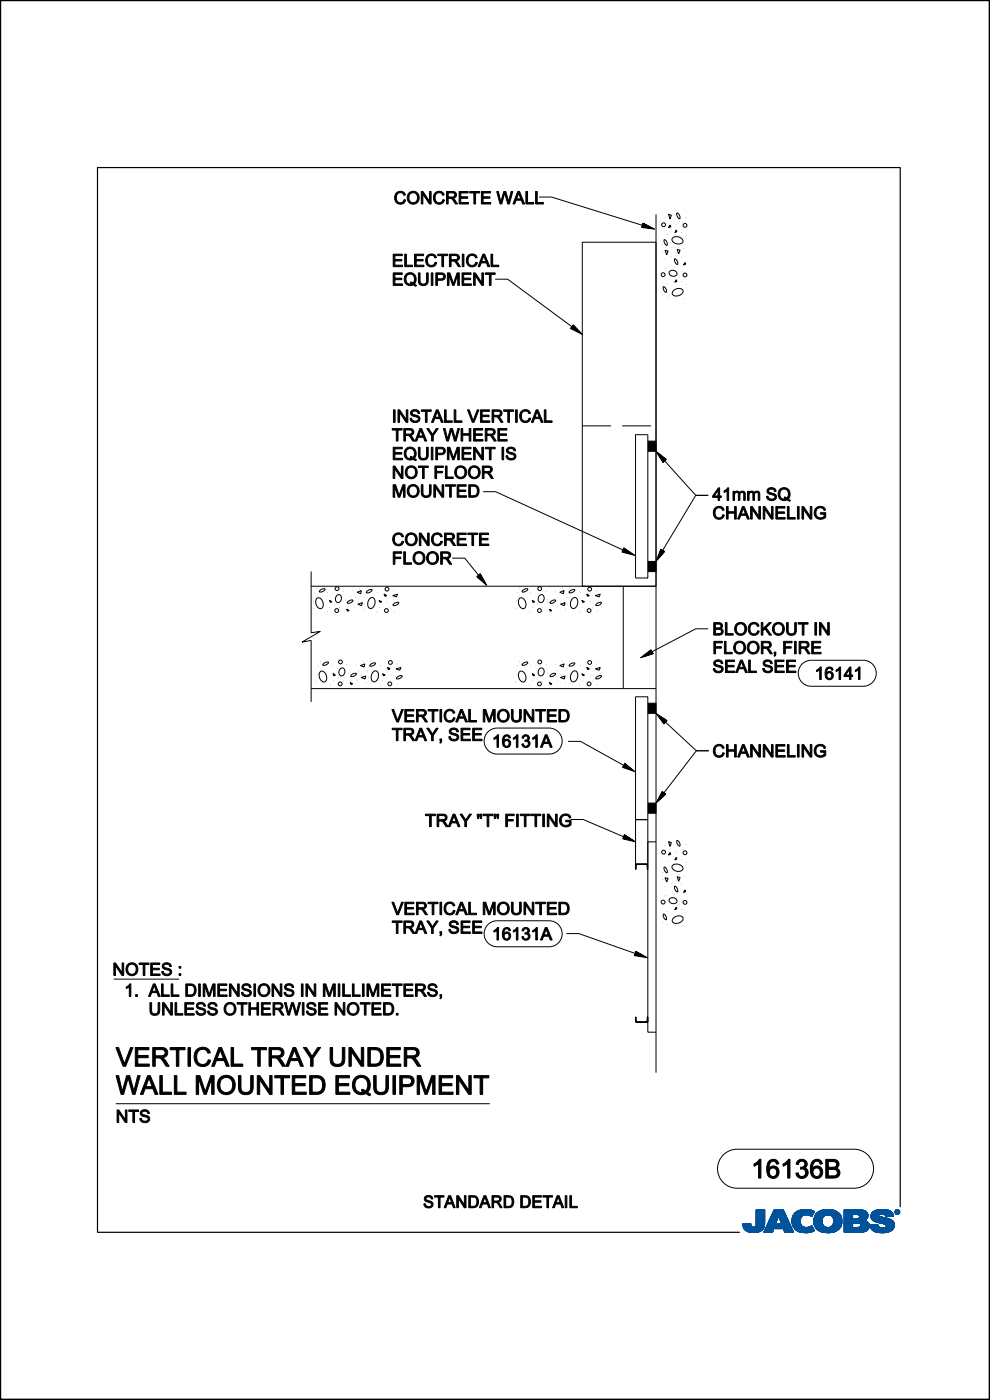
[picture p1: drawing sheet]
<svg xmlns="http://www.w3.org/2000/svg" width="210mm" height="297mm" viewBox="0 0 210 297" stroke-linecap="round" stroke-linejoin="round" font-family="sans-serif">
<path d="M191 256.1v-220.6h-170.3v225.9h136.2M.1 296.6v.3h209.7v-296.8h-209.7v296.8" fill="none" stroke="#000" stroke-width=".25"/>
<g fill="#000" stroke="#000" stroke-width=".21">
<path d="M137.4 93.6h1.8v2.1h-1.8zM137.4 119.1h1.8v2.2h-1.8zM137.4 149.2h1.8v2.1h-1.8zM137.4 170.4h1.8v2.1h-1.8z"/>
<path d="M83.4 53.9h1.9v.3h-1.5v.8h1.4v.4h-1.4v.9h1.6v.3h-2z" fill-rule="evenodd"/>
<path d="M84.1 40.9a1.15 1.15 0 0 1 1.9 .5h-.3a.87 .87 0 0 0-1.2-.4 .87 .87 0 0 0-.4 1.1 .82 .82 0 0 0 .7 .9 .82 .82 0 0 0 .9-.7l.4 .1a1.22 1.22 0 0 1-1.6 .9 1.22 1.22 0 0 1-.8-1.6z" fill-rule="evenodd"/>
<path d="M85.9 53.9h.3v2.4h1.3v.3h-1.6z" fill-rule="evenodd"/>
<path d="M86.7 41a1.34 1.34 0 0 0 .1 2 1.34 1.34 0 0 0 2-.3 1.33 1.33 0 0 0-.3-1.8 1.33 1.33 0 0 0-1.8 .1zM87 41.1a.99 .99 0 0 1 1.6 .9 .99 .99 0 0 1-1.6 .7l-.3-.7z" fill-rule="evenodd"/>
<path d="M87.9 53.9h1.9v.3h-1.5v.8h1.5v.4h-1.5v.9h1.6v.3h-2z" fill-rule="evenodd"/>
<path d="M89.4 40.6h.3l1.4 2.1v-2.1h.3v2.7h-.3l-1.4-2.1v2.1h-.3z" fill-rule="evenodd"/>
<path d="M88.8 57.9h.3v1.5a.71 .71 0 0 0 .7 .9 .71 .71 0 0 0 .7-.9v-1.5h.3v1.5a1.05 1.05 0 0 1-1 1.2 1.05 1.05 0 0 1-1-1.2z" fill-rule="evenodd"/>
<path d="M90.7 54.2a1.15 1.15 0 0 1 1.9 .4l-.4 .1a.87 .87 0 0 0-1.1-.4 .87 .87 0 0 0-.4 1.1 .82 .82 0 0 0 .7 .9 .82 .82 0 0 0 .9-.7l.3 .1a1.22 1.22 0 0 1-1.5 .8 1.22 1.22 0 0 1-.8-1.5z" fill-rule="evenodd"/>
<path d="M92.9 53.9h2.1v.3h-.9v2.4h-.4v-2.4h-.8z" fill-rule="evenodd"/>
<path d="M92.4 40.9a1.15 1.15 0 0 1 1.8 .5h-.3a.87 .87 0 0 0-1.2-.4 .87 .87 0 0 0-.4 1.1 .82 .82 0 0 0 .7 .9 .82 .82 0 0 0 .9-.7l.4 .1a1.22 1.22 0 0 1-1.6 .9 1.22 1.22 0 0 1-.7-1.6z" fill-rule="evenodd"/>
<path d="M94.7 40.6v2.7h.4v-1.2h.4a.81 .81 0 0 1 .8 .6l.3 .6h.4l-.9-1.2a.74 .74 0 0 0 .7-.9 .74 .74 0 0 0-.9-.6zM95.1 40.9h.8a.46 .46 0 0 1 .6 .5 .46 .46 0 0 1-.7 .4h-.7z" fill-rule="evenodd"/>
<path d="M95.3 53.9v2.7h.4v-1.2l.7 .1 .8 1.1h.5l-1-1.2a.74 .74 0 0 0 .7-.9 .74 .74 0 0 0-.9-.6zM95.7 54.2h.8a.46 .46 0 0 1 .6 .5 .46 .46 0 0 1-.7 .4h-.7z" fill-rule="evenodd"/>
<path d="M97.4 40.6h1.9v.3h-1.6v.8h1.5v.4h-1.5v.9h1.7v.3h-2z" fill-rule="evenodd"/>
<path d="M98.1 53.9h.3v2.7h-.3z" fill-rule="evenodd"/>
<path d="M99.7 40.6h2.1v.3h-.9v2.4h-.4v-2.4h-.8z" fill-rule="evenodd"/>
<path d="M99.4 54.2a1.15 1.15 0 0 1 1.8 .4l-.3 .1a.87 .87 0 0 0-1.2-.4 .87 .87 0 0 0-.4 1.1 .82 .82 0 0 0 .7 .9 .82 .82 0 0 0 .9-.7l.4 .1a1.22 1.22 0 0 1-1.6 .8 1.22 1.22 0 0 1-.8-1.5z" fill-rule="evenodd"/>
<path d="M102.4 53.9l-1 2.7h.4l.3-.8h1.1l.3 .8h.4l-1.1-2.7zM102.6 54.2l.5 1.3h-.9z" fill-rule="evenodd"/>
<path d="M102.1 40.6h1.9v.3h-1.5v.8h1.4v.4h-1.4v.9h1.6v.3h-2z" fill-rule="evenodd"/>
<path d="M104.2 53.9h.3v2.4h1.3v.3h-1.6z" fill-rule="evenodd"/>
<path d="M105.4 40.6h.3l.5 2.3 .7-2.3h.4l.6 2.3 .5-2.3h.4l-.8 2.7h-.3l-.6-2.4-.7 2.4h-.3z" fill-rule="evenodd"/>
<path d="M109.8 40.6l-1 2.7h.4l.3-.8h1.1l.3 .8h.4l-1.1-2.7zM110 40.9l.5 1.3h-.9z" fill-rule="evenodd"/>
<path d="M111.6 40.6h.3v2.4h1.3v.3h-1.6z" fill-rule="evenodd"/>
<path d="M113.6 40.6h.4v2.4h1.3v.3h-1.7z" fill-rule="evenodd"/>
<path d="M83.4 57.9h1.9v.3h-1.5v.8h1.4v.3h-1.4v.9h1.6v.3h-2z" fill-rule="evenodd"/>
<path d="M86.2 58.1a1.37 1.37 0 0 0-.3 1.8 1.37 1.37 0 0 0 1.8 .5l.5 .3 .1-.2-.4-.2a1.36 1.36 0 0 0 .1-1.9 1.36 1.36 0 0 0-1.8-.3zM86.4 58.4a1.01 1.01 0 0 1 1.3 .1 1.01 1.01 0 0 1 .1 1.3l-.2 .3-.5-.3-.1 .3 .4 .1a1.03 1.03 0 0 1-1.2-.4 1.03 1.03 0 0 1 0-1.2z" fill-rule="evenodd"/>
<path d="M91.5 57.9h.3v2.6h-.3z" fill-rule="evenodd"/>
<path d="M92.4 57.9v2.6h.4v-1h.7a.81 .81 0 0 0 1-.8 .81 .81 0 0 0-1.1-.8zM92.8 58.2h.7a.49 .49 0 0 1 .6 .5 .49 .49 0 0 1-.6 .5h-.7z" fill-rule="evenodd"/>
<path d="M94.9 57.9h.5l.8 2.3 .8-2.3h.4v2.6h-.3v-2.2l-.8 2.2h-.3l-.8-2.2v2.2h-.3z" fill-rule="evenodd"/>
<path d="M98 57.9h1.9v.3h-1.5v.8h1.4v.3h-1.4v.9h1.6v.3h-2z" fill-rule="evenodd"/>
<path d="M100.5 57.9h.3l1.4 2.1v-2.1h.3v2.6h-.3l-1.4-2v2h-.3z" fill-rule="evenodd"/>
<path d="M102.9 57.9h2.1v.3h-.8v2.3h-.4v-2.3h-.9z" fill-rule="evenodd"/>
<path d="M83.4 94.9h1.9v.3h-1.5v.8h1.4v.3h-1.4v.9h1.6v.3h-2z" fill-rule="evenodd"/>
<path d="M83.5 86.9h.3v2.7h-.3z" fill-rule="evenodd"/>
<path d="M83.2 90.9h2.1v.3h-.9v2.4h-.3v-2.4h-.9z" fill-rule="evenodd"/>
<path d="M84.4 86.9h.4l1.4 2.1v-2.1h.3v2.7h-.3l-1.4-2.1v2.1h-.4z" fill-rule="evenodd"/>
<path d="M85.7 90.9v2.7h.3v-1.2l.8 .1 .8 1.1h.4l-1-1.2a.74 .74 0 0 0 .8-.9 .74 .74 0 0 0-1-.6zM86 91.2h.9a.46 .46 0 0 1 .5 .5 .46 .46 0 0 1-.6 .4h-.8z" fill-rule="evenodd"/>
<path d="M87.3 87.1a1.04 1.04 0 0 1 1.7 .6h-.3a.63 .63 0 0 0-.7-.5 .63 .63 0 0 0-.6 .5l.4 .3a1.05 1.05 0 0 1 1.3 1.1 1.11 1.11 0 0 1-1.2 .5 1.11 1.11 0 0 1-.9-.9h.3a.72 .72 0 0 0 .7 .6 .72 .72 0 0 0 .7-.5l-.4-.3a.98 .98 0 0 1-1.1-1.2z" fill-rule="evenodd"/>
<path d="M86.2 95.1a1.37 1.37 0 0 0-.3 1.8 1.37 1.37 0 0 0 1.8 .5l.5 .3 .1-.2-.4-.2a1.36 1.36 0 0 0 .1-1.9 1.36 1.36 0 0 0-1.8-.3zM86.4 95.4a1.01 1.01 0 0 1 1.3 .1 1.01 1.01 0 0 1 .1 1.3l-.2 .3-.5-.3-.1 .3 .4 .1a1.03 1.03 0 0 1-1.2-.4 1.03 1.03 0 0 1 0-1.2z" fill-rule="evenodd"/>
<path d="M89.1 90.9l-1.1 2.7h.4l.3-.8h1.1l.3 .8h.4l-1.1-2.7zM89.2 91.2l.5 1.3h-.9z" fill-rule="evenodd"/>
<path d="M89.4 86.9h2.1v.4h-.9v2.3h-.4v-2.3h-.8z" fill-rule="evenodd"/>
<path d="M88.8 94.9h.3v1.5a.71 .71 0 0 0 .7 .9 .71 .71 0 0 0 .7-.9v-1.5h.3v1.5a1.05 1.05 0 0 1-1 1.2 1.05 1.05 0 0 1-1-1.2z" fill-rule="evenodd"/>
<path d="M91.5 94.9h.3v2.6h-.3z" fill-rule="evenodd"/>
<path d="M92.6 86.9l-1.1 2.7h.4l.3-.8h1.1l.3 .8h.4l-1.1-2.7zM92.7 87.2l.5 1.3h-.9z" fill-rule="evenodd"/>
<path d="M90.5 90.9h.5l.7 1.3 .8-1.3h.5l-1.1 1.5v1.2h-.4v-1.2z" fill-rule="evenodd"/>
<path d="M92.4 94.9v2.6h.4v-1h.7a.81 .81 0 0 0 1-.8 .81 .81 0 0 0-1.1-.8zM92.8 95.2h.7a.49 .49 0 0 1 .6 .5 .49 .49 0 0 1-.6 .5h-.7z" fill-rule="evenodd"/>
<path d="M94.3 86.9h.3v2.4h1.3v.3h-1.6z" fill-rule="evenodd"/>
<path d="M94.1 90.9h.3l.5 2.3 .7-2.3h.4l.6 2.3 .5-2.3h.4l-.8 2.7h-.3l-.6-2.4-.7 2.4h-.3z" fill-rule="evenodd"/>
<path d="M94.9 94.9h.5l.8 2.3 .8-2.3h.4v2.6h-.3v-2.2l-.8 2.2h-.3l-.8-2.2v2.2h-.3z" fill-rule="evenodd"/>
<path d="M96.3 86.9h.4v2.4h1.3v.3h-1.7z" fill-rule="evenodd"/>
<path d="M97.8 90.9h.4v1.1h1.3v-1.1h.4v2.7h-.4v-1.3h-1.3v1.3h-.4z" fill-rule="evenodd"/>
<path d="M98 94.9h1.9v.3h-1.5v.8h1.4v.3h-1.4v.9h1.6v.3h-2z" fill-rule="evenodd"/>
<path d="M99.2 86.9h.3l.9 2.4 .8-2.4h.4l-1 2.7h-.4z" fill-rule="evenodd"/>
<path d="M100.5 94.9h.3l1.4 2.1v-2.1h.3v2.6h-.3l-1.4-2v2h-.3z" fill-rule="evenodd"/>
<path d="M100.5 90.9h1.9v.3h-1.6v.8h1.5v.4h-1.5v.9h1.6v.3h-1.9z" fill-rule="evenodd"/>
<path d="M101.9 86.9h1.9v.4h-1.5v.8h1.4v.3h-1.4v.9h1.6v.3h-2z" fill-rule="evenodd"/>
<path d="M102.9 90.9v2.7h.4v-1.2h.4a.81 .81 0 0 1 .8 .6l.3 .6h.5l-1-1.2a.74 .74 0 0 0 .7-.9 .74 .74 0 0 0-.9-.6zM103.3 91.2h.8a.46 .46 0 0 1 .6 .5 .46 .46 0 0 1-.7 .4h-.7z" fill-rule="evenodd"/>
<path d="M102.9 94.9h2.1v.3h-.8v2.3h-.4v-2.3h-.9z" fill-rule="evenodd"/>
<path d="M104.4 86.9v2.7h.3v-1.2h.4a.81 .81 0 0 1 .8 .6l.4 .6h.4l-.9-1.2a.74 .74 0 0 0 .7-.8 .74 .74 0 0 0-.9-.7zM104.7 87.2h.9a.46 .46 0 0 1 .5 .5 .46 .46 0 0 1-.6 .4h-.8z" fill-rule="evenodd"/>
<path d="M105.6 90.9h1.9v.3h-1.5v.8h1.4v.4h-1.4v.9h1.6v.3h-2z" fill-rule="evenodd"/>
<path d="M106.5 94.9h.3v2.6h-.3z" fill-rule="evenodd"/>
<path d="M107.7 95a1.04 1.04 0 0 1 1.7 .6l-.4 .1a.63 .63 0 0 0-.6-.5 .63 .63 0 0 0-.6 .5l.4 .2a1.05 1.05 0 0 1 1.2 1.1 1.11 1.11 0 0 1-1.1 .6 1.11 1.11 0 0 1-1-.9h.4a.72 .72 0 0 0 .7 .6 .72 .72 0 0 0 .7-.6l-.4-.3a.98 .98 0 0 1-1.2-1.2z" fill-rule="evenodd"/>
<path d="M106.8 86.9h2.1v.4h-.8v2.3h-.4v-2.3h-.9z" fill-rule="evenodd"/>
<path d="M109.4 86.9h.3v2.7h-.3z" fill-rule="evenodd"/>
<path d="M110.7 87.2a1.15 1.15 0 0 1 1.8 .5l-.3 .1a.87 .87 0 0 0-1.2-.5 .87 .87 0 0 0-.4 1.2 .82 .82 0 0 0 .7 .8 .82 .82 0 0 0 .9-.6l.4 .1a1.22 1.22 0 0 1-1.6 .8 1.22 1.22 0 0 1-.8-1.6z" fill-rule="evenodd"/>
<path d="M113.7 86.9l-1 2.7h.4l.3-.8h1.1l.3 .8h.4l-1.1-2.7zM113.9 87.2l.5 1.3h-.9z" fill-rule="evenodd"/>
<path d="M115.5 86.9h.3v2.4h1.3v.3h-1.6z" fill-rule="evenodd"/>
<path d="M83.4 102.8h.5l.8 2.3 .7-2.3h.5v2.7h-.3v-2.2l-.8 2.2h-.3l-.8-2.3v2.3h-.3z" fill-rule="evenodd"/>
<path d="M83.4 98.9h.4l1.3 2v-2h.4v2.6h-.4l-1.4-2.1v2.1h-.3z" fill-rule="evenodd"/>
<path d="M83.4 117.1h1.8v.3h-1.4v.8h1.2v.3h-1.2v1.2h-.4z" fill-rule="evenodd"/>
<path d="M83.7 113.3a1.15 1.15 0 0 1 1.9 .5l-.4 .1a.87 .87 0 0 0-1.1-.5 .87 .87 0 0 0-.4 1.2 .82 .82 0 0 0 .7 .9 .82 .82 0 0 0 .9-.7l.3 .1a1.22 1.22 0 0 1-1.5 .8 1.22 1.22 0 0 1-.8-1.6z" fill-rule="evenodd"/>
<path d="M85.6 117.1h.4v2.3h1.3v.3h-1.7z" fill-rule="evenodd"/>
<path d="M86.3 113.4a1.34 1.34 0 0 0 0 2 1.34 1.34 0 0 0 2-.3 1.33 1.33 0 0 0-.2-1.7 1.33 1.33 0 0 0-1.8 0zM86.6 113.6a.99 .99 0 0 1 1.6 .8 .99 .99 0 0 1-1.6 .8l-.3-.7z" fill-rule="evenodd"/>
<path d="M86.3 99.2a1.34 1.34 0 0 0 0 2 1.34 1.34 0 0 0 2-.3 1.33 1.33 0 0 0-.2-1.8 1.33 1.33 0 0 0-1.8 .1zM86.6 99.4a.99 .99 0 0 1 1.6 .8 .99 .99 0 0 1-1.6 .8l-.3-.8z" fill-rule="evenodd"/>
<path d="M86.7 103.2a1.34 1.34 0 0 0 .1 2 1.34 1.34 0 0 0 1.9-.3 1.33 1.33 0 0 0-.2-1.8 1.33 1.33 0 0 0-1.8 .1zM87 103.3a.99 .99 0 0 1 1.6 .9 .99 .99 0 0 1-1.6 .8l-.3-.8z" fill-rule="evenodd"/>
<path d="M88 117.4a1.34 1.34 0 0 0 0 2 1.34 1.34 0 0 0 2-.3 1.33 1.33 0 0 0-.3-1.8 1.33 1.33 0 0 0-1.7 .1zM88.2 117.6a.99 .99 0 0 1 1.6 .8 .99 .99 0 0 1-1.6 .8l-.2-.8z" fill-rule="evenodd"/>
<path d="M88.9 113.1h.4l1.4 2.1v-2.1h.3v2.6h-.3l-1.4-2v2h-.4z" fill-rule="evenodd"/>
<path d="M88.8 98.9h2.1v.3h-.9v2.3h-.4v-2.3h-.8z" fill-rule="evenodd"/>
<path d="M90.8 117.4a1.34 1.34 0 0 0 .1 2 1.34 1.34 0 0 0 2-.3 1.33 1.33 0 0 0-.3-1.8 1.33 1.33 0 0 0-1.8 .1zM91.1 117.6a.99 .99 0 0 1 1.6 .8 .99 .99 0 0 1-1.6 .8l-.2-.8z" fill-rule="evenodd"/>
<path d="M89.4 102.8h.3v1.6a.71 .71 0 0 0 .7 .8 .71 .71 0 0 0 .7-.8v-1.6h.3v1.6a1.05 1.05 0 0 1-1 1.1 1.05 1.05 0 0 1-1-1.1z" fill-rule="evenodd"/>
<path d="M92 102.8h.4l1.4 2.1v-2.1h.3v2.7h-.3l-1.4-2.1v2.1h-.4z" fill-rule="evenodd"/>
<path d="M92.3 98.9h1.7v.3h-1.4v.8h1.2v.3h-1.2v1.2h-.3z" fill-rule="evenodd"/>
<path d="M93.5 117.1v2.6h.3v-1.2l.8 .1 .8 1.1h.4l-1-1.2a.74 .74 0 0 0 .8-.8 .74 .74 0 0 0-.9-.6zM93.8 117.4h.9a.46 .46 0 0 1 .5 .4 .46 .46 0 0 1-.6 .4h-.8z" fill-rule="evenodd"/>
<path d="M91.9 113.3a1.15 1.15 0 0 1 1.9 .5l-.3 .1a.87 .87 0 0 0-1.2-.5 .87 .87 0 0 0-.4 1.2 .82 .82 0 0 0 .7 .9 .82 .82 0 0 0 .9-.7l.4 .1a1.22 1.22 0 0 1-1.6 .8 1.22 1.22 0 0 1-.8-1.6z" fill-rule="evenodd"/>
<path d="M94.3 113.1v2.6h.4v-1.1h.4a.81 .81 0 0 1 .7 .6l.4 .5h.4l-.9-1.2a.74 .74 0 0 0 .7-.8 .74 .74 0 0 0-.9-.6zM94.7 113.4h.8a.46 .46 0 0 1 .6 .5 .46 .46 0 0 1-.7 .4h-.7z" fill-rule="evenodd"/>
<path d="M94.5 98.9h.3v2.3h1.3v.3h-1.6z" fill-rule="evenodd"/>
<path d="M94.5 102.8h2.1v.3h-.9v2.4h-.3v-2.4h-.9z" fill-rule="evenodd"/>
<path d="M96.8 99.2a1.34 1.34 0 0 0 0 2 1.34 1.34 0 0 0 2-.3 1.33 1.33 0 0 0-.2-1.8 1.33 1.33 0 0 0-1.8 .1zM97.1 99.4a.99 .99 0 0 1 1.6 .8 .99 .99 0 0 1-1.6 .8l-.3-.8z" fill-rule="evenodd"/>
<path d="M97 102.8h1.9v.3h-1.6v.9h1.5v.3h-1.5v.9h1.6v.3h-1.9z" fill-rule="evenodd"/>
<path d="M97 113.1h1.9v.3h-1.6v.8h1.5v.3h-1.5v.9h1.7v.3h-2z" fill-rule="evenodd"/>
<path d="M99.7 99.2a1.34 1.34 0 0 0 0 2 1.34 1.34 0 0 0 2-.3 1.33 1.33 0 0 0-.2-1.8 1.33 1.33 0 0 0-1.8 .1zM100 99.4a.99 .99 0 0 1 1.5 .8 .99 .99 0 0 1-1.6 .8l-.2-.8z" fill-rule="evenodd"/>
<path d="M99.4 102.8v2.7h1a1.33 1.33 0 0 0 1.2-1.4 1.33 1.33 0 0 0-1.3-1.3zM99.8 103.1h.5a1.02 1.02 0 0 1 1 1.1 1.02 1.02 0 0 1-1 1h-.5z" fill-rule="evenodd"/>
<path d="M99.2 113.1h2.1v.3h-.8v2.3h-.4v-2.3h-.9z" fill-rule="evenodd"/>
<path d="M101.7 113.1h1.9v.3h-1.5v.8h1.4v.3h-1.4v.9h1.6v.3h-2z" fill-rule="evenodd"/>
<path d="M102.3 98.9v2.6h.4v-1.2h.4a.81 .81 0 0 1 .8 .7l.3 .5h.4l-.9-1.2a.74 .74 0 0 0 .7-.8 .74 .74 0 0 0-.9-.6zM102.7 99.2h.8a.46 .46 0 0 1 .6 .5 .46 .46 0 0 1-.7 .3h-.7z" fill-rule="evenodd"/>
<path d="M152.4 103.5l-1.2 1.7v.3h1.1v.6h.3v-.6h.4v-.3h-.4v-1.7zM152.3 104v1.2h-.8z" fill-rule="evenodd"/>
<path d="M151.7 107.7a1.15 1.15 0 0 1 1.9 .5l-.3 .1a.87 .87 0 0 0-1.2-.5 .87 .87 0 0 0-.4 1.2 .82 .82 0 0 0 .7 .9 .82 .82 0 0 0 .9-.7l.4 .1a1.22 1.22 0 0 1-1.6 .8 1.22 1.22 0 0 1-.8-1.6z" fill-rule="evenodd"/>
<path d="M154.1 107.5h.4v1.1h1.3v-1.1h.4v2.6h-.4v-1.2h-1.3v1.2h-.4z" fill-rule="evenodd"/>
<path d="M153.6 104.2l.8-.7h.2v2.6h-.4v-2l-.6 .4z" fill-rule="evenodd"/>
<path d="M155.5 104.2h.3v.3a.65 .65 0 0 1 1.1 0 .62 .62 0 0 1 .7-.3 .62 .62 0 0 1 .5 .6v1.3h-.3v-1.2a.43 .43 0 0 0-.5-.5 .43 .43 0 0 0-.3 .6v1.1h-.4v-1.2a.44 .44 0 0 0-.5-.4 .44 .44 0 0 0-.3 .7v.9h-.3z" fill-rule="evenodd"/>
<path d="M157.5 107.5l-1 2.6h.3l.3-.8h1.1l.3 .8h.4l-1-2.6zM157.7 107.7l.4 1.3h-.9z" fill-rule="evenodd"/>
<path d="M158.6 104.2h.3v.3a.65 .65 0 0 1 1.1 0 .62 .62 0 0 1 .7-.3 .62 .62 0 0 1 .5 .6v1.3h-.4v-1.2a.43 .43 0 0 0-.4-.5 .43 .43 0 0 0-.4 .6v1.1h-.3v-1.2a.44 .44 0 0 0-.6-.4 .44 .44 0 0 0-.2 .7v.9h-.3z" fill-rule="evenodd"/>
<path d="M159.2 107.5h.4l1.4 2v-2h.3v2.6h-.3l-1.4-2.1v2.1h-.4z" fill-rule="evenodd"/>
<path d="M161.9 107.5h.4l1.3 2v-2h.4v2.6h-.4l-1.4-2.1v2.1h-.3z" fill-rule="evenodd"/>
<path d="M163 103.7a1.04 1.04 0 0 1 1.6 .5l-.3 .1a.63 .63 0 0 0-.6-.5 .63 .63 0 0 0-.6 .5l.3 .2a1.05 1.05 0 0 1 1.3 1.1 1.11 1.11 0 0 1-1.2 .6 1.11 1.11 0 0 1-.9-.9h.3a.72 .72 0 0 0 .7 .6 .72 .72 0 0 0 .8-.6l-.4-.3a.98 .98 0 0 1-1.2-1.2z" fill-rule="evenodd"/>
<path d="M164.6 107.5h1.9v.3h-1.6v.8h1.5v.3h-1.5v.9h1.7v.3h-2z" fill-rule="evenodd"/>
<path d="M167 107.5h.4v2.3h1.3v.3h-1.7z" fill-rule="evenodd"/>
<path d="M165.5 103.7a1.37 1.37 0 0 0-.3 1.8 1.37 1.37 0 0 0 1.8 .5l.5 .4 .1-.3-.4-.2a1.36 1.36 0 0 0 .2-1.9 1.36 1.36 0 0 0-1.9-.3zM165.7 104a1.01 1.01 0 0 1 1.3 .1 1.01 1.01 0 0 1 .1 1.3l-.2 .3-.5-.3-.1 .3 .4 .1a1.03 1.03 0 0 1-1.2-.4 1.03 1.03 0 0 1 0-1.2z" fill-rule="evenodd"/>
<path d="M169.2 107.5h.3v2.6h-.3z" fill-rule="evenodd"/>
<path d="M170.1 107.5h.4l1.4 2v-2h.3v2.6h-.4l-1.3-2.1v2.1h-.4z" fill-rule="evenodd"/>
<path d="M173.1 107.7a1.21 1.21 0 0 1 2 .5l-.3 .1a.96 .96 0 0 0-1.3-.4 .96 .96 0 0 0-.4 1.3 1.05 1.05 0 0 0 1.7 .4v-.5h-.8v-.3h1.2v.9a1.43 1.43 0 0 1-2.1 .1 1.43 1.43 0 0 1 0-2.1z" fill-rule="evenodd"/>
<path d="M151.4 132.1v2.6h1a.75 .75 0 0 0 .9-.4 .75 .75 0 0 0-.4-1 .67 .67 0 0 0 .3-.8 .67 .67 0 0 0-.8-.4zM151.7 132.4h.6a.44 .44 0 0 1 .5 .1 .44 .44 0 0 1 0 .6l-1.1 .1zM151.7 133.5h.7a.49 .49 0 0 1 .6 .4 .49 .49 0 0 1-.6 .5h-.7z" fill-rule="evenodd"/>
<path d="M151.4 136.1h1.8v.3h-1.4v.8h1.2v.3h-1.2v1.2h-.4z" fill-rule="evenodd"/>
<path d="M153.7 136.1h.3v2.3h1.3v.3h-1.6z" fill-rule="evenodd"/>
<path d="M153.9 132.1h.3v2.3h1.3v.3h-1.6z" fill-rule="evenodd"/>
<path d="M156 136.4a1.34 1.34 0 0 0 0 2 1.34 1.34 0 0 0 2-.3 1.33 1.33 0 0 0-.2-1.8 1.33 1.33 0 0 0-1.8 .1zM156.3 136.6a.99 .99 0 0 1 1.5 .8 .99 .99 0 0 1-1.6 .8l-.2-.8z" fill-rule="evenodd"/>
<path d="M156.2 132.4a1.34 1.34 0 0 0 0 2 1.34 1.34 0 0 0 2-.3 1.33 1.33 0 0 0-.2-1.7 1.33 1.33 0 0 0-1.8 0zM156.5 132.6a.99 .99 0 0 1 1.5 .8 .99 .99 0 0 1-1.5 .8l-.3-.8z" fill-rule="evenodd"/>
<path d="M158.9 136.4a1.34 1.34 0 0 0 0 2 1.34 1.34 0 0 0 2-.3 1.33 1.33 0 0 0-.3-1.8 1.33 1.33 0 0 0-1.7 .1zM159.1 136.6a.99 .99 0 0 1 1.6 .8 .99 .99 0 0 1-1.6 .8l-.2-.8z" fill-rule="evenodd"/>
<path d="M159.1 132.3a1.15 1.15 0 0 1 1.9 .5l-.3 .1a.87 .87 0 0 0-1.2-.5 .87 .87 0 0 0-.4 1.2 .82 .82 0 0 0 .7 .9 .82 .82 0 0 0 .9-.7l.4 .1a1.22 1.22 0 0 1-1.6 .8 1.22 1.22 0 0 1-.8-1.6z" fill-rule="evenodd"/>
<path d="M161.5 132.1h.3v1.3l1.3-1.3h.5l-1.1 1.1 1.2 1.5h-.5l-.9-1.3-.5 .4v.9h-.3z" fill-rule="evenodd"/>
<path d="M161.5 136.1v2.6h.3v-1.2h.4a.81 .81 0 0 1 .8 .7l.4 .5h.4l-.9-1.2a.74 .74 0 0 0 .7-.8 .74 .74 0 0 0-.9-.6zM161.8 136.4h.9a.46 .46 0 0 1 .5 .4 .46 .46 0 0 1-.6 .4h-.8z" fill-rule="evenodd"/>
<path d="M164.2 132.4a1.34 1.34 0 0 0 0 2 1.34 1.34 0 0 0 2-.3 1.33 1.33 0 0 0-.2-1.7 1.33 1.33 0 0 0-1.8 0zM164.5 132.6a.99 .99 0 0 1 1.6 .8 .99 .99 0 0 1-1.6 .8l-.3-.8z" fill-rule="evenodd"/>
<path d="M164.2 138.3h.4v.6l-.3 .3-.1-.1 .2-.4h-.2z" fill-rule="evenodd"/>
<path d="M166.2 136.1h1.8v.3h-1.4v.8h1.2v.3h-1.2v1.2h-.4z" fill-rule="evenodd"/>
<path d="M168.5 136.1h.4v2.6h-.4z" fill-rule="evenodd"/>
<path d="M166.8 132.1h.4v1.5a.71 .71 0 0 0 .7 .9 .71 .71 0 0 0 .7-.9v-1.5h.3v1.5a1.05 1.05 0 0 1-1 1.2 1.05 1.05 0 0 1-1.1-1.2z" fill-rule="evenodd"/>
<path d="M169.5 136.1v2.6h.4v-1.2l.7 .1 .8 1.1h.4l-.9-1.2a.74 .74 0 0 0 .7-.8 .74 .74 0 0 0-.9-.6zM169.9 136.4h.8a.46 .46 0 0 1 .6 .4 .46 .46 0 0 1-.7 .4h-.7z" fill-rule="evenodd"/>
<path d="M169.3 132.1h2.1v.3h-.9v2.3h-.3v-2.3h-.9z" fill-rule="evenodd"/>
<path d="M172.2 136.1h1.9v.3h-1.6v.8h1.5v.3h-1.5v.9h1.7v.3h-2z" fill-rule="evenodd"/>
<path d="M172.9 132.1h.3v2.6h-.3z" fill-rule="evenodd"/>
<path d="M173.8 132.1h.4l1.4 2.1v-2.1h.3v2.6h-.4l-1.3-2v2h-.4z" fill-rule="evenodd"/>
<path d="M83.2 154.5h2.1v.3h-.9v2.3h-.3v-2.3h-.9z" fill-rule="evenodd"/>
<path d="M83.1 150.5h.4l.8 2.4 .9-2.4h.4l-1.1 2.7h-.3z" fill-rule="evenodd"/>
<path d="M85.7 154.5v2.6h.3v-1.1h.4a.81 .81 0 0 1 .8 .6l.4 .5h.4l-1-1.2a.74 .74 0 0 0 .8-.8 .74 .74 0 0 0-1-.6zM86 154.8h.9a.46 .46 0 0 1 .5 .5 .46 .46 0 0 1-.6 .4h-.8z" fill-rule="evenodd"/>
<path d="M85.9 150.5h1.9v.3h-1.6v.8h1.5v.4h-1.5v.9h1.7v.3h-2z" fill-rule="evenodd"/>
<path d="M89.1 154.5l-1.1 2.6h.4l.3-.8h1.1l.3 .8h.4l-1.1-2.6zM89.2 154.8l.5 1.3h-.9z" fill-rule="evenodd"/>
<path d="M88.3 150.5v2.7h.4v-1.2h.4a.81 .81 0 0 1 .8 .6l.3 .6h.5l-1-1.2a.74 .74 0 0 0 .8-.9 .74 .74 0 0 0-1-.6zM88.7 150.8h.8a.46 .46 0 0 1 .6 .5 .46 .46 0 0 1-.7 .4h-.7z" fill-rule="evenodd"/>
<path d="M90.5 154.5h.5l.7 1.2 .8-1.2h.5l-1.1 1.5v1.1h-.4v-1.1z" fill-rule="evenodd"/>
<path d="M90.8 150.5h2.1v.3h-.9v2.4h-.3v-2.4h-.9z" fill-rule="evenodd"/>
<path d="M93.3 156.8h.4v.5l-.3 .4-.1-.2 .2-.4h-.2z" fill-rule="evenodd"/>
<path d="M93.3 150.5h.4v2.7h-.4z" fill-rule="evenodd"/>
<path d="M95.6 154.6a1.04 1.04 0 0 1 1.6 .6l-.3 .1a.63 .63 0 0 0-.6-.5 .63 .63 0 0 0-.6 .5l.3 .2a1.05 1.05 0 0 1 1.3 1.1 1.11 1.11 0 0 1-1.2 .6 1.11 1.11 0 0 1-.9-.9h.3a.72 .72 0 0 0 .7 .6 .72 .72 0 0 0 .8-.6l-.4-.3a.98 .98 0 0 1-1.2-1.2z" fill-rule="evenodd"/>
<path d="M94.6 150.8a1.15 1.15 0 0 1 1.9 .4l-.4 .1a.87 .87 0 0 0-1.1-.4 .87 .87 0 0 0-.4 1.1 .82 .82 0 0 0 .7 .9 .82 .82 0 0 0 .9-.7l.3 .1a1.22 1.22 0 0 1-1.5 .8 1.22 1.22 0 0 1-.8-1.5z" fill-rule="evenodd"/>
<path d="M97.7 150.5l-1 2.7h.3l.3-.8h1.2l.3 .8h.4l-1.1-2.7zM97.9 150.8l.4 1.3h-.9z" fill-rule="evenodd"/>
<path d="M97.8 154.5h1.9v.3h-1.6v.8h1.5v.3h-1.5v.9h1.7v.3h-2z" fill-rule="evenodd"/>
<path d="M99.4 150.5h.4v2.4h1.3v.3h-1.7z" fill-rule="evenodd"/>
<path d="M100.3 154.5h1.9v.3h-1.6v.8h1.5v.3h-1.5v.9h1.6v.3h-1.9z" fill-rule="evenodd"/>
<path d="M102.5 150.5h.5l.8 2.3 .8-2.3h.4v2.7h-.3v-2.3l-.8 2.3h-.3l-.8-2.3v2.3h-.3z" fill-rule="evenodd"/>
<path d="M105.9 150.8a1.34 1.34 0 0 0 0 2.1 1.34 1.34 0 0 0 2-.3 1.33 1.33 0 0 0-.3-1.8 1.33 1.33 0 0 0-1.7 0zM106.1 151a.99 .99 0 0 1 1.6 .8 .99 .99 0 0 1-1.6 .8l-.2-.7z" fill-rule="evenodd"/>
<path d="M104.8 156.5l.7-.6h.2v2.6h-.3v-2l-.6 .4z" fill-rule="evenodd"/>
<path d="M106.9 156.2a1.68 1.68 0 0 0 .3 2.3 .85 .85 0 0 0 1.1-.9 .85 .85 0 0 0-1.3-.6l-.1 .2a.69 .69 0 0 1 .1-.8 .69 .69 0 0 1 .8-.1l.1 .3 .4-.1a.79 .79 0 0 0-.6-.6 .79 .79 0 0 0-.8 .3zM106.9 157.7a.6 .6 0 0 1 1.2 0 .6 .6 0 0 1-1.2 0z" fill-rule="evenodd"/>
<path d="M108.9 156.5l.8-.6h.2v2.6h-.4v-2l-.6 .4z" fill-rule="evenodd"/>
<path d="M108.5 150.5h.3v1.5a.71 .71 0 0 0 .7 .9 .71 .71 0 0 0 .7-.9v-1.5h.4v1.5a1.05 1.05 0 0 1-1.1 1.2 1.05 1.05 0 0 1-1-1.2z" fill-rule="evenodd"/>
<path d="M111 156.1a.71 .71 0 0 1 1.1-.1 .71 .71 0 0 1-.2 1.1 .83 .83 0 0 1 0 1.4 .83 .83 0 0 1-1.2-.7h.3a.53 .53 0 0 0 .6 .5 .53 .53 0 0 0 .5-.7 .53 .53 0 0 0-.8-.3l.1-.3a.46 .46 0 0 0 .6-.4 .46 .46 0 0 0-.5-.5 .46 .46 0 0 0-.4 .5h-.4z" fill-rule="evenodd"/>
<path d="M111.1 150.5h.4l1.4 2.1v-2.1h.3v2.7h-.3l-1.4-2.1v2.1h-.4z" fill-rule="evenodd"/>
<path d="M113 156.5l.8-.6h.2v2.6h-.4v-2l-.6 .4z" fill-rule="evenodd"/>
<path d="M113.6 150.5h2.1v.3h-.9v2.4h-.3v-2.4h-.9z" fill-rule="evenodd"/>
<path d="M115.7 155.9l-1.1 2.6h.4l.3-.8h1.1l.3 .8h.4l-1.1-2.6zM115.8 156.2l.5 1.2h-.9z" fill-rule="evenodd"/>
<path d="M116.1 150.5h1.9v.3h-1.6v.8h1.5v.4h-1.5v.9h1.7v.3h-2z" fill-rule="evenodd"/>
<path d="M118.6 150.5v2.7h.9a1.33 1.33 0 0 0 1.2-1.4 1.33 1.33 0 0 0-1.2-1.3zM118.9 150.8h.6a1.02 1.02 0 0 1 .9 1 1.02 1.02 0 0 1-.9 1.1h-.6z" fill-rule="evenodd"/>
<path d="M151.6 140.2a1.04 1.04 0 0 1 1.7 .6h-.3a.63 .63 0 0 0-.6-.5 .63 .63 0 0 0-.6 .5l.3 .3a1.05 1.05 0 0 1 1.3 1 1.11 1.11 0 0 1-1.2 .6 1.11 1.11 0 0 1-.9-.9h.3a.72 .72 0 0 0 .7 .6 .72 .72 0 0 0 .7-.6l-.3-.2a.98 .98 0 0 1-1.2-1.3z" fill-rule="evenodd"/>
<path d="M151.7 158.2a1.15 1.15 0 0 1 1.9 .5l-.3 .1a.87 .87 0 0 0-1.2-.5 .87 .87 0 0 0-.4 1.2 .82 .82 0 0 0 .7 .8 .82 .82 0 0 0 .9-.6l.4 .1a1.22 1.22 0 0 1-1.6 .8 1.22 1.22 0 0 1-.8-1.6z" fill-rule="evenodd"/>
<path d="M153.9 140h1.9v.3h-1.6v.9h1.5v.3h-1.5v.9h1.7v.3h-2z" fill-rule="evenodd"/>
<path d="M157.1 140l-1 2.7h.3l.3-.8h1.1l.3 .8h.4l-1-2.7zM157.3 140.3l.4 1.3h-.9z" fill-rule="evenodd"/>
<path d="M158.8 140h.4v2.4h1.3v.3h-1.7z" fill-rule="evenodd"/>
<path d="M162.1 140.2a1.04 1.04 0 0 1 1.7 .6h-.3a.63 .63 0 0 0-.6-.5 .63 .63 0 0 0-.7 .5l.4 .3a1.05 1.05 0 0 1 1.3 1 1.11 1.11 0 0 1-1.2 .6 1.11 1.11 0 0 1-.9-.9h.3a.72 .72 0 0 0 .7 .6 .72 .72 0 0 0 .7-.6l-.4-.2a.98 .98 0 0 1-1.1-1.3z" fill-rule="evenodd"/>
<path d="M164.4 140h1.9v.3h-1.6v.9h1.5v.3h-1.5v.9h1.7v.3h-2z" fill-rule="evenodd"/>
<path d="M166.8 140h2v.3h-1.6v.9h1.5v.3h-1.5v.9h1.6v.3h-2z" fill-rule="evenodd"/>
<path d="M173.1 158.2a1.21 1.21 0 0 1 2 .5l-.3 .1a.96 .96 0 0 0-1.3-.4 .96 .96 0 0 0-.4 1.3 1.05 1.05 0 0 0 1.7 .4v-.5h-.8v-.3h1.2v.9a1.43 1.43 0 0 1-2.1 .1 1.43 1.43 0 0 1 0-2.1z" fill-rule="evenodd"/>
<path d="M173.2 142.2l.8-.7h.2v2.7h-.3v-2.1l-.7 .4z" fill-rule="evenodd"/>
<path d="M175.3 141.8a1.68 1.68 0 0 0 .4 2.4 .85 .85 0 0 0 1.1-1 .85 .85 0 0 0-1.3-.6l-.2 .2a.69 .69 0 0 1 .2-.8 .69 .69 0 0 1 .8-.1l.1 .3h.3a.78 .78 0 0 0-.6-.7 .78 .78 0 0 0-.8 .3zM175.4 143.3a.57 .57 0 0 1 1.1 0 .57 .57 0 0 1-1.1 0z" fill-rule="evenodd"/>
<path d="M177.3 142.2l.8-.7h.2v2.7h-.3v-2.1l-.7 .4z" fill-rule="evenodd"/>
<path d="M180.2 141.5l-1.2 1.7v.3h1.2v.7h.3v-.7h.4v-.3h-.4v-1.7zM180.2 142v1.2h-.8z" fill-rule="evenodd"/>
<path d="M181.4 142.2l.8-.7h.2v2.7h-.3v-2.1l-.7 .4z" fill-rule="evenodd"/>
<path d="M90.3 172.7h2.1v.3h-.9v2.4h-.4v-2.4h-.8z" fill-rule="evenodd"/>
<path d="M92.7 172.7v2.7h.4v-1.2h.4a.81 .81 0 0 1 .8 .6l.3 .6h.4l-.9-1.2a.74 .74 0 0 0 .7-.9 .74 .74 0 0 0-.9-.6zM93.1 173h.8a.46 .46 0 0 1 .6 .5 .46 .46 0 0 1-.7 .4h-.7z" fill-rule="evenodd"/>
<path d="M96.1 172.7l-1 2.7h.4l.3-.8h1.1l.3 .8h.4l-1.1-2.7zM96.3 173l.5 1.3h-.9z" fill-rule="evenodd"/>
<path d="M97.6 172.7h.4l.8 1.3 .8-1.3h.4l-1.1 1.5v1.2h-.3v-1.2z" fill-rule="evenodd"/>
<path d="M101.2 172.7l.1 1h.2l.1-1zM101.8 172.7l.1 1h.2l.1-1z" fill-rule="evenodd"/>
<path d="M102.5 172.7h2.1v.3h-.9v2.4h-.4v-2.4h-.8z" fill-rule="evenodd"/>
<path d="M104.8 172.7l.1 1h.2l.1-1zM105.4 172.7l.1 1h.2l.1-1z" fill-rule="evenodd"/>
<path d="M107.3 172.7h1.8v.3h-1.5v.9h1.3v.3h-1.3v1.2h-.3z" fill-rule="evenodd"/>
<path d="M109.6 172.7h.3v2.7h-.3z" fill-rule="evenodd"/>
<path d="M110.4 172.7h2.1v.3h-.9v2.4h-.4v-2.4h-.8z" fill-rule="evenodd"/>
<path d="M112.6 172.7h2.1v.3h-.9v2.4h-.3v-2.4h-.9z" fill-rule="evenodd"/>
<path d="M115.1 172.7h.4v2.7h-.4z" fill-rule="evenodd"/>
<path d="M116.1 172.7h.4l1.3 2.1v-2.1h.4v2.7h-.4l-1.4-2.1v2.1h-.3z" fill-rule="evenodd"/>
<path d="M119.1 173a1.21 1.21 0 0 1 2 .5h-.3a.96 .96 0 0 0-1.3-.4 .96 .96 0 0 0-.4 1.4 1.05 1.05 0 0 0 1.7 .3v-.5h-.8v-.3h1.1v1a1.43 1.43 0 0 1-2 0 1.43 1.43 0 0 1 0-2z" fill-rule="evenodd"/>
<path d="M154.1 158h.4v1h1.3v-1h.4v2.6h-.4v-1.2h-1.3v1.2h-.4z" fill-rule="evenodd"/>
<path d="M157.5 158l-1 2.6h.3l.3-.8h1.1l.3 .8h.4l-1-2.6zM157.7 158.2l.4 1.3h-.9z" fill-rule="evenodd"/>
<path d="M159.2 158h.4l1.4 2v-2h.3v2.6h-.3l-1.4-2.1v2.1h-.4z" fill-rule="evenodd"/>
<path d="M161.9 158h.4l1.3 2v-2h.4v2.6h-.4l-1.4-2.1v2.1h-.3z" fill-rule="evenodd"/>
<path d="M164.6 158h1.9v.3h-1.6v.8h1.5v.3h-1.5v.9h1.7v.3h-2z" fill-rule="evenodd"/>
<path d="M167 158h.4v2.3h1.3v.3h-1.7z" fill-rule="evenodd"/>
<path d="M169.2 158h.3v2.6h-.3z" fill-rule="evenodd"/>
<path d="M170.1 158h.4l1.4 2v-2h.3v2.6h-.4l-1.3-2.1v2.1h-.4z" fill-rule="evenodd"/>
<path d="M83.2 195.4h2.1v.3h-.9v2.3h-.3v-2.3h-.9z" fill-rule="evenodd"/>
<path d="M83.1 191.4h.4l.8 2.4 .9-2.4h.4l-1.1 2.6h-.3z" fill-rule="evenodd"/>
<path d="M85.7 195.4v2.6h.3v-1.2h.4a.81 .81 0 0 1 .8 .7l.4 .5h.4l-1-1.2a.74 .74 0 0 0 .8-.8 .74 .74 0 0 0-1-.6zM86 195.7h.9a.46 .46 0 0 1 .5 .5 .46 .46 0 0 1-.6 .3h-.8z" fill-rule="evenodd"/>
<path d="M85.9 191.4h1.9v.3h-1.6v.8h1.5v.3h-1.5v.9h1.7v.3h-2z" fill-rule="evenodd"/>
<path d="M89.1 195.4l-1.1 2.6h.4l.3-.8h1.1l.3 .8h.4l-1.1-2.6zM89.2 195.6l.5 1.3h-.9z" fill-rule="evenodd"/>
<path d="M88.3 191.4v2.6h.4v-1.1h.4a.81 .81 0 0 1 .8 .6l.3 .5h.5l-1-1.2a.74 .74 0 0 0 .8-.8 .74 .74 0 0 0-1-.6zM88.7 191.7h.8a.46 .46 0 0 1 .6 .5 .46 .46 0 0 1-.7 .4h-.7z" fill-rule="evenodd"/>
<path d="M90.5 195.4h.5l.7 1.2 .8-1.2h.5l-1.1 1.5v1.1h-.4v-1.1z" fill-rule="evenodd"/>
<path d="M90.8 191.4h2.1v.3h-.9v2.3h-.3v-2.3h-.9z" fill-rule="evenodd"/>
<path d="M93.3 197.6h.4v.6l-.3 .3-.1-.1 .2-.4h-.2z" fill-rule="evenodd"/>
<path d="M93.3 191.4h.4v2.6h-.4z" fill-rule="evenodd"/>
<path d="M95.6 195.5a1.04 1.04 0 0 1 1.6 .6h-.3a.63 .63 0 0 0-.6-.5 .63 .63 0 0 0-.6 .6l.3 .2a1.05 1.05 0 0 1 1.3 1.1 1.11 1.11 0 0 1-1.2 .6 1.11 1.11 0 0 1-.9-.9l.3-.1a.72 .72 0 0 0 .7 .7 .72 .72 0 0 0 .8-.6l-.4-.3a.98 .98 0 0 1-1.2-1.2z" fill-rule="evenodd"/>
<path d="M94.6 191.6a1.15 1.15 0 0 1 1.9 .5l-.4 .1a.87 .87 0 0 0-1.1-.4 .87 .87 0 0 0-.4 1.1 .82 .82 0 0 0 .7 .9 .82 .82 0 0 0 .9-.7l.3 .1a1.22 1.22 0 0 1-1.5 .8 1.22 1.22 0 0 1-.8-1.6z" fill-rule="evenodd"/>
<path d="M97.7 191.4l-1 2.6h.3l.3-.8h1.2l.3 .8h.4l-1.1-2.6zM97.9 191.7l.4 1.3h-.9z" fill-rule="evenodd"/>
<path d="M97.8 195.4h1.9v.3h-1.6v.8h1.5v.3h-1.5v.9h1.7v.3h-2z" fill-rule="evenodd"/>
<path d="M99.4 191.4h.4v2.3h1.3v.3h-1.7z" fill-rule="evenodd"/>
<path d="M100.3 195.4h1.9v.3h-1.6v.8h1.5v.3h-1.5v.9h1.6v.3h-1.9z" fill-rule="evenodd"/>
<path d="M102.5 191.4h.5l.8 2.3 .8-2.3h.4v2.6h-.3v-2.2l-.8 2.2h-.3l-.8-2.2v2.2h-.3z" fill-rule="evenodd"/>
<path d="M105.9 191.7a1.34 1.34 0 0 0 0 2 1.34 1.34 0 0 0 2-.3 1.33 1.33 0 0 0-.3-1.7 1.33 1.33 0 0 0-1.7 0zM106.1 191.9a.99 .99 0 0 1 1.6 .8 .99 .99 0 0 1-1.6 .8l-.2-.7z" fill-rule="evenodd"/>
<path d="M104.8 197.4l.7-.6h.2v2.6h-.3v-2.1l-.6 .4z" fill-rule="evenodd"/>
<path d="M106.9 197.1a1.68 1.68 0 0 0 .3 2.3 .85 .85 0 0 0 1.1-.9 .85 .85 0 0 0-1.3-.6l-.1 .2a.69 .69 0 0 1 .1-.8 .69 .69 0 0 1 .8-.1l.1 .2h.4a.79 .79 0 0 0-.6-.6 .79 .79 0 0 0-.8 .3zM106.9 198.6a.6 .6 0 0 1 1.2 0 .6 .6 0 0 1-1.2 0z" fill-rule="evenodd"/>
<path d="M108.9 197.4l.8-.6h.2v2.6h-.4v-2.1l-.6 .4z" fill-rule="evenodd"/>
<path d="M108.5 191.4h.3v1.5a.71 .71 0 0 0 .7 .9 .71 .71 0 0 0 .7-.9v-1.5h.4v1.5a1.05 1.05 0 0 1-1.1 1.2 1.05 1.05 0 0 1-1-1.2z" fill-rule="evenodd"/>
<path d="M111 196.9a.71 .71 0 0 1 1.1 0 .71 .71 0 0 1-.2 1.1 .83 .83 0 0 1 0 1.4 .83 .83 0 0 1-1.2-.7h.3a.53 .53 0 0 0 .6 .5 .53 .53 0 0 0 .5-.7 .53 .53 0 0 0-.8-.3l.1-.3a.46 .46 0 0 0 .6-.4 .46 .46 0 0 0-.5-.5 .46 .46 0 0 0-.4 .5l-.4-.1z" fill-rule="evenodd"/>
<path d="M111.1 191.4h.4l1.4 2.1v-2.1h.3v2.6h-.3l-1.4-2v2h-.4z" fill-rule="evenodd"/>
<path d="M113 197.4l.8-.6h.2v2.6h-.4v-2.1l-.6 .4z" fill-rule="evenodd"/>
<path d="M113.6 191.4h2.1v.3h-.9v2.3h-.3v-2.3h-.9z" fill-rule="evenodd"/>
<path d="M115.7 196.8l-1.1 2.6h.4l.3-.8h1.1l.3 .8h.4l-1.1-2.6zM115.8 197l.5 1.3h-.9z" fill-rule="evenodd"/>
<path d="M116.1 191.4h1.9v.3h-1.6v.8h1.5v.3h-1.5v.9h1.7v.3h-2z" fill-rule="evenodd"/>
<path d="M118.6 191.4v2.6h.9a1.33 1.33 0 0 0 1.2-1.3 1.33 1.33 0 0 0-1.2-1.3zM118.9 191.7h.6a1.02 1.02 0 0 1 .9 1 1.02 1.02 0 0 1-.9 1h-.6z" fill-rule="evenodd"/>
<path d="M24.1 204.3h.4l1.4 2.1v-2.1h.3v2.6h-.3l-1.4-2v2h-.4z" fill-rule="evenodd"/>
<path d="M27.1 204.6a1.34 1.34 0 0 0 0 2 1.34 1.34 0 0 0 2-.3 1.33 1.33 0 0 0-.2-1.7 1.33 1.33 0 0 0-1.8 0zM27.3 204.8a.99 .99 0 0 1 1.6 .8 .99 .99 0 0 1-1.6 .8l-.2-.7z" fill-rule="evenodd"/>
<path d="M26.8 209.4l.7-.7h.3v2.7h-.4v-2.1l-.6 .4z" fill-rule="evenodd"/>
<path d="M28.8 211h.3v.4h-.3z" fill-rule="evenodd"/>
<path d="M29.5 204.3h2.1v.3h-.9v2.3h-.3v-2.3h-.9z" fill-rule="evenodd"/>
<path d="M32.5 208.7l-1 2.7h.4l.3-.8h1.1l.3 .8h.4l-1.1-2.7zM32.7 209l.5 1.3h-.9z" fill-rule="evenodd"/>
<path d="M32 204.3h1.9v.3h-1.6v.8h1.5v.3h-1.5v.9h1.6v.3h-1.9z" fill-rule="evenodd"/>
<path d="M31.8 212.7h.4v1.5a.71 .71 0 0 0 .6 .9 .71 .71 0 0 0 .7-.9v-1.5h.4v1.5a1.05 1.05 0 0 1-1.1 1.2 1.05 1.05 0 0 1-1-1.2z" fill-rule="evenodd"/>
<path d="M34.3 208.7h.3v2.4h1.3v.3h-1.6z" fill-rule="evenodd"/>
<path d="M34.7 204.4a1.04 1.04 0 0 1 1.6 .6l-.3 .1a.63 .63 0 0 0-.6-.5 .63 .63 0 0 0-.6 .5l.3 .2a1.05 1.05 0 0 1 1.3 1.1 1.11 1.11 0 0 1-1.2 .6 1.11 1.11 0 0 1-.9-.9h.3a.72 .72 0 0 0 .7 .6 .72 .72 0 0 0 .8-.6l-.4-.3a.98 .98 0 0 1-1.2-1.2z" fill-rule="evenodd"/>
<path d="M34.5 212.7h.3l1.4 2.1v-2.1h.4v2.7h-.4l-1.4-2.1v2.1h-.3z" fill-rule="evenodd"/>
<path d="M36.3 208.7h.4v2.4h1.3v.3h-1.7z" fill-rule="evenodd"/>
<path d="M37.1 212.7h.4v2.3h1.3v.4h-1.7z" fill-rule="evenodd"/>
<path d="M38 205v.4h.3v-.4zM38 206.6v.3h.3v-.3z" fill-rule="evenodd"/>
<path d="M39.2 212.7h1.9v.3h-1.5v.8h1.4v.3h-1.4v.9h1.6v.4h-2z" fill-rule="evenodd"/>
<path d="M39.4 208.7v2.7h1a1.33 1.33 0 0 0 1.2-1.4 1.33 1.33 0 0 0-1.3-1.3zM39.8 209h.5a1.02 1.02 0 0 1 .9 1.1 1.02 1.02 0 0 1-.9 1h-.5z" fill-rule="evenodd"/>
<path d="M41.9 212.9a1.04 1.04 0 0 1 1.7 .5l-.4 .1a.63 .63 0 0 0-.6-.5 .63 .63 0 0 0-.6 .5l.4 .2a1.05 1.05 0 0 1 1.2 1.1 1.11 1.11 0 0 1-1.1 .6 1.11 1.11 0 0 1-1-.9h.4a.72 .72 0 0 0 .7 .6 .72 .72 0 0 0 .7-.6l-.4-.3a.98 .98 0 0 1-1.1-1.2z" fill-rule="evenodd"/>
<path d="M42.1 208.7h.4v2.7h-.4z" fill-rule="evenodd"/>
<path d="M43.1 208.7h.5l.8 2.3 .8-2.3h.4v2.7h-.3v-2.2l-.8 2.2h-.3l-.8-2.3v2.3h-.3z" fill-rule="evenodd"/>
<path d="M44.4 212.9a1.04 1.04 0 0 1 1.6 .5l-.3 .1a.63 .63 0 0 0-.6-.5 .63 .63 0 0 0-.6 .5l.3 .2a1.05 1.05 0 0 1 1.3 1.1 1.11 1.11 0 0 1-1.2 .6 1.11 1.11 0 0 1-.9-.9h.3a.72 .72 0 0 0 .7 .6 .72 .72 0 0 0 .8-.6l-.4-.3a.98 .98 0 0 1-1.2-1.2z" fill-rule="evenodd"/>
<path d="M46.2 208.7h1.9v.3h-1.6v.9h1.5v.3h-1.5v.9h1.7v.3h-2z" fill-rule="evenodd"/>
<path d="M47.9 213a1.34 1.34 0 0 0 0 2 1.34 1.34 0 0 0 2-.2 1.33 1.33 0 0 0-.2-1.8 1.33 1.33 0 0 0-1.8 0zM48.2 213.2a.99 .99 0 0 1 1.5 .8 .99 .99 0 0 1-1.6 .8l-.2-.7z" fill-rule="evenodd"/>
<path d="M48.7 208.7h.3l1.4 2.1v-2.1h.3v2.7h-.3l-1.4-2.1v2.1h-.3z" fill-rule="evenodd"/>
<path d="M50.3 212.7h2.1v.3h-.9v2.4h-.3v-2.4h-.9z" fill-rule="evenodd"/>
<path d="M51.6 208.9a1.04 1.04 0 0 1 1.6 .6h-.3a.63 .63 0 0 0-.6-.5 .63 .63 0 0 0-.6 .5l.3 .3a1.05 1.05 0 0 1 1.3 1 1.11 1.11 0 0 1-1.2 .6 1.11 1.11 0 0 1-.9-.9h.3a.72 .72 0 0 0 .7 .6 .72 .72 0 0 0 .8-.6l-.4-.2a.98 .98 0 0 1-1.2-1.3z" fill-rule="evenodd"/>
<path d="M52.8 212.7h.3v1.1h1.4v-1.1h.4v2.7h-.4v-1.3h-1.4v1.3h-.3z" fill-rule="evenodd"/>
<path d="M53.9 208.7h.3v2.7h-.3z" fill-rule="evenodd"/>
<path d="M55.1 209.1a1.34 1.34 0 0 0 0 2 1.34 1.34 0 0 0 2-.3 1.33 1.33 0 0 0-.2-1.8 1.33 1.33 0 0 0-1.8 .1zM55.4 209.2a.99 .99 0 0 1 1.5 .9 .99 .99 0 0 1-1.6 .7l-.2-.7z" fill-rule="evenodd"/>
<path d="M55.5 212.7h1.9v.3h-1.6v.8h1.5v.3h-1.5v.9h1.6v.4h-1.9z" fill-rule="evenodd"/>
<path d="M57.7 208.7h.4l1.4 2.1v-2.1h.3v2.7h-.4l-1.4-2.1v2.1h-.3z" fill-rule="evenodd"/>
<path d="M57.9 212.7v2.7h.4v-1.2h.4a.81 .81 0 0 1 .8 .6l.3 .6h.4l-.9-1.3a.74 .74 0 0 0 .7-.8 .74 .74 0 0 0-.9-.6zM58.3 213h.8a.46 .46 0 0 1 .6 .5 .46 .46 0 0 1-.7 .4h-.7z" fill-rule="evenodd"/>
<path d="M60.6 208.9a1.04 1.04 0 0 1 1.7 .6h-.3a.63 .63 0 0 0-.7-.5 .63 .63 0 0 0-.6 .5l.4 .3a1.05 1.05 0 0 1 1.2 1 1.11 1.11 0 0 1-1.1 .6 1.11 1.11 0 0 1-.9-.9h.3a.72 .72 0 0 0 .7 .6 .72 .72 0 0 0 .7-.6l-.4-.2a.98 .98 0 0 1-1.1-1.3z" fill-rule="evenodd"/>
<path d="M60.3 212.7h.4l.5 2.3 .6-2.3h.5l.5 2.3 .6-2.3h.3l-.7 2.7h-.3l-.7-2.4-.6 2.4h-.4z" fill-rule="evenodd"/>
<path d="M63.9 208.7h.4v2.7h-.4z" fill-rule="evenodd"/>
<path d="M64.1 212.7h.4v2.7h-.4z" fill-rule="evenodd"/>
<path d="M64.9 208.7h.4l1.3 2.1v-2.1h.4v2.7h-.4l-1.4-2.1v2.1h-.3z" fill-rule="evenodd"/>
<path d="M65.3 212.9a1.04 1.04 0 0 1 1.7 .5l-.3 .1a.63 .63 0 0 0-.6-.5 .63 .63 0 0 0-.7 .5l.4 .2a1.05 1.05 0 0 1 1.3 1.1 1.11 1.11 0 0 1-1.2 .6 1.11 1.11 0 0 1-.9-.9h.3a.72 .72 0 0 0 .7 .6 .72 .72 0 0 0 .7-.6l-.4-.3a.98 .98 0 0 1-1.1-1.2z" fill-rule="evenodd"/>
<path d="M67.6 212.7h1.9v.3h-1.6v.8h1.5v.3h-1.5v.9h1.7v.4h-2z" fill-rule="evenodd"/>
<path d="M68.6 208.7h.5l.8 2.3 .7-2.3h.5v2.7h-.3v-2.2l-.8 2.2h-.3l-.8-2.3v2.3h-.3z" fill-rule="evenodd"/>
<path d="M71.1 212.7h.3l1.4 2.1v-2.1h.4v2.7h-.4l-1.4-2.1v2.1h-.3z" fill-rule="evenodd"/>
<path d="M71.7 208.7h.4v2.7h-.4z" fill-rule="evenodd"/>
<path d="M72.7 208.7h.3v2.4h1.3v.3h-1.6z" fill-rule="evenodd"/>
<path d="M74 213a1.34 1.34 0 0 0 0 2 1.34 1.34 0 0 0 2-.2 1.33 1.33 0 0 0-.2-1.8 1.33 1.33 0 0 0-1.8 0zM74.3 213.2a.99 .99 0 0 1 1.5 .8 .99 .99 0 0 1-1.5 .8l-.3-.7z" fill-rule="evenodd"/>
<path d="M74.8 208.7h.3v2.4h1.3v.3h-1.6z" fill-rule="evenodd"/>
<path d="M76.9 208.7h.3v2.7h-.3z" fill-rule="evenodd"/>
<path d="M76.4 212.7h2.1v.3h-.9v2.4h-.3v-2.4h-.9z" fill-rule="evenodd"/>
<path d="M77.8 208.7h.6l.7 2.3 .8-2.3h.5v2.7h-.4v-2.2l-.7 2.2h-.4l-.7-2.3v2.3h-.4z" fill-rule="evenodd"/>
<path d="M78.9 212.7h1.9v.3h-1.6v.8h1.5v.3h-1.5v.9h1.7v.4h-2z" fill-rule="evenodd"/>
<path d="M80.9 208.7h2v.3h-1.6v.9h1.5v.3h-1.5v.9h1.6v.3h-2z" fill-rule="evenodd"/>
<path d="M81.3 212.7v2.7h1a1.33 1.33 0 0 0 1.2-1.4 1.33 1.33 0 0 0-1.2-1.3zM81.7 213h.6a1.02 1.02 0 0 1 .9 1 1.02 1.02 0 0 1-.9 1h-.6z" fill-rule="evenodd"/>
<path d="M84.1 215h.3v.4h-.3z" fill-rule="evenodd"/>
<path d="M83.2 208.7h2.1v.3h-.9v2.4h-.3v-2.4h-.9z" fill-rule="evenodd"/>
<path d="M85.7 208.7h1.9v.3h-1.6v.9h1.5v.3h-1.5v.9h1.6v.3h-1.9z" fill-rule="evenodd"/>
<path d="M88.1 208.7v2.7h.4v-1.2h.4a.81 .81 0 0 1 .8 .6l.3 .6h.5l-1-1.2a.74 .74 0 0 0 .7-.9 .74 .74 0 0 0-.9-.6zM88.5 209h.8a.46 .46 0 0 1 .6 .5 .46 .46 0 0 1-.7 .4h-.7z" fill-rule="evenodd"/>
<path d="M91 208.9a1.04 1.04 0 0 1 1.7 .6h-.3a.63 .63 0 0 0-.6-.5 .63 .63 0 0 0-.7 .5l.4 .3a1.05 1.05 0 0 1 1.3 1 1.11 1.11 0 0 1-1.2 .6 1.11 1.11 0 0 1-.9-.9h.3a.72 .72 0 0 0 .7 .6 .72 .72 0 0 0 .7-.6l-.4-.2a.98 .98 0 0 1-1.1-1.3z" fill-rule="evenodd"/>
<path d="M93.3 211h.4v.6l-.3 .3-.1-.1 .2-.4h-.2z" fill-rule="evenodd"/>
<path d="M24.8 235.5h.4l1.4 2.1v-2.1h.3v2.6h-.3l-1.4-2.1v2.1h-.4z" fill-rule="evenodd"/>
<path d="M24.6 228.2h.6l.7 3.4 1-3.4h.6l.9 3.4 .8-3.4h.5l-1.1 4h-.5l-.9-3.5-1 3.5h-.5z" fill-rule="evenodd"/>
<path d="M24.6 222.2h.6l1.2 3.6 1.3-3.6h.5l-1.5 4h-.6z" fill-rule="evenodd"/>
<path d="M27.3 235.5h2.1v.3h-.9v2.3h-.3v-2.3h-.9z" fill-rule="evenodd"/>
<path d="M28.7 222.2h2.9v.5h-2.4v1.2h2.2v.5h-2.2v1.3h2.5v.5h-3z" fill-rule="evenodd"/>
<path d="M30 235.6a1.04 1.04 0 0 1 1.7 .6h-.3a.63 .63 0 0 0-.7-.5 .63 .63 0 0 0-.6 .6l.4 .2a1.05 1.05 0 0 1 1.2 1.1 1.11 1.11 0 0 1-1.1 .6 1.11 1.11 0 0 1-.9-.9l.3-.1a.72 .72 0 0 0 .7 .7 .72 .72 0 0 0 .7-.6l-.4-.3a.98 .98 0 0 1-1.1-1.2z" fill-rule="evenodd"/>
<path d="M31.3 228.2l-1.5 4h.5l.5-1.2h1.6l.5 1.2h.6l-1.6-4zM31.6 228.6l.7 1.9h-1.4z" fill-rule="evenodd"/>
<path d="M32.4 222.2v4h.5v-1.8h.6a1.22 1.22 0 0 1 1.2 1l.5 .8h.7l-.8-1.3-.6-.5a1.1 1.1 0 0 0 1.1-1.3 1.1 1.1 0 0 0-1.4-.9zM32.9 222.7h1.3a.7 .7 0 0 1 .8 .7 .7 .7 0 0 1-.9 .6h-1.2z" fill-rule="evenodd"/>
<path d="M33.9 228.2h.5v3.5h2v.5h-2.5z" fill-rule="evenodd"/>
<path d="M37 228.2h.5v3.5h2v.5h-2.5z" fill-rule="evenodd"/>
<path d="M36.1 222.2h3.1v.5h-1.3v3.5h-.5v-3.5h-1.3z" fill-rule="evenodd"/>
<path d="M39.9 222.2h.5v4h-.5z" fill-rule="evenodd"/>
<path d="M41.6 228.2h.8l1.1 3.4 1.2-3.4h.7v4h-.5v-3.4l-1.2 3.4h-.4l-1.2-3.4v3.4h-.5z" fill-rule="evenodd"/>
<path d="M41.7 222.7a1.74 1.74 0 0 1 2.9 .6l-.5 .1a1.25 1.25 0 0 0-1.5-.7 1.25 1.25 0 0 0-.9 1.5 1.26 1.26 0 0 0 .9 1.6 1.26 1.26 0 0 0 1.6-1l.5 .1a1.83 1.83 0 0 1-2.3 1.3 1.83 1.83 0 0 1-1.2-2.3z" fill-rule="evenodd"/>
<path d="M46.4 222.2l-1.5 4h.6l.4-1.2h1.7l.4 1.2h.6l-1.6-4zM46.7 222.6l.7 2h-1.4z" fill-rule="evenodd"/>
<path d="M46.6 228.7a2.05 2.05 0 0 0-.3 2.5 2.05 2.05 0 0 0 2.4 .9 2.03 2.03 0 0 0 1-2.9 2.03 2.03 0 0 0-3.1-.5zM47 229a1.43 1.43 0 0 1 1.8-.2 1.43 1.43 0 0 1 .5 1.7 1.4 1.4 0 0 1-1.7 1.2 1.4 1.4 0 0 1-.9-1.9z" fill-rule="evenodd"/>
<path d="M49 222.2h.5v3.5h2v.5h-2.5z" fill-rule="evenodd"/>
<path d="M50.6 228.2h.5v2.3a1.06 1.06 0 0 0 1 1.3 1.06 1.06 0 0 0 1.1-1.3v-2.3h.5v2.3a1.57 1.57 0 0 1-1.6 1.7 1.57 1.57 0 0 1-1.5-1.7z" fill-rule="evenodd"/>
<path d="M54.6 228.2h.5l2.1 3.1v-3.1h.5v4h-.5l-2.1-3.2v3.2h-.5z" fill-rule="evenodd"/>
<path d="M53.4 222.2h3.1v.5h-1.3v3.5h-.5v-3.5h-1.3z" fill-rule="evenodd"/>
<path d="M57.1 222.2v4h.5v-1.8h.6a1.22 1.22 0 0 1 1.2 1l.5 .8h.7l-.9-1.3-.6-.5a1.1 1.1 0 0 0 1.1-1.3 1.1 1.1 0 0 0-1.4-.9zM57.6 222.7h1.2a.7 .7 0 0 1 .9 .7 .7 .7 0 0 1-1 .6h-1.1z" fill-rule="evenodd"/>
<path d="M58.3 228.2h3.1v.5h-1.3v3.5h-.5v-3.5h-1.3z" fill-rule="evenodd"/>
<path d="M62.2 222.2l-1.6 4h.6l.4-1.2h1.7l.5 1.2h.5l-1.6-4zM62.4 222.6l.7 2h-1.3z" fill-rule="evenodd"/>
<path d="M62 228.2h2.9v.5h-2.4v1.2h2.2v.4h-2.2v1.4h2.5v.5h-3z" fill-rule="evenodd"/>
<path d="M65.7 228.2v4h1.4a1.79 1.79 0 0 0 1.9-2.4 1.64 1.64 0 0 0-1.9-1.6zM66.2 228.7h.8a1.41 1.41 0 0 1 1.4 2 1.11 1.11 0 0 1-1.3 1h-.9z" fill-rule="evenodd"/>
<path d="M64.4 222.2h.6l1.2 1.9 1.2-1.9h.6l-1.6 2.3v1.7h-.5v-1.7z" fill-rule="evenodd"/>
<path d="M71.2 228.2h2.9v.5h-2.3v1.2h2.2v.4h-2.2v1.4h2.4v.5h-3z" fill-rule="evenodd"/>
<path d="M70 222.2h.5v2.3a1.06 1.06 0 0 0 1.1 1.3 1.06 1.06 0 0 0 1-1.3v-2.3h.5v2.3a1.57 1.57 0 0 1-1.5 1.8 1.57 1.57 0 0 1-1.6-1.8z" fill-rule="evenodd"/>
<path d="M74 222.2h.6l2 3.2v-3.2h.5v4h-.5l-2.1-3.1v3.1h-.5z" fill-rule="evenodd"/>
<path d="M75.3 228.7a2.05 2.05 0 0 0-.3 2.6 2.05 2.05 0 0 0 2.6 .7l.9 .5 .1-.4-.7-.4a2.05 2.05 0 0 0 .4-2.7 2.05 2.05 0 0 0-2.6-.6zM75.7 229a1.43 1.43 0 0 1 1.8-.2 1.43 1.43 0 0 1 .5 1.8l-.5 .8-.7-.3-.1 .3 .5 .3a1.44 1.44 0 0 1-1.6-.4 1.44 1.44 0 0 1-.3-1.5z" fill-rule="evenodd"/>
<path d="M78 222.2v4h1.5a1.79 1.79 0 0 0 1.8-2.3 1.64 1.64 0 0 0-1.9-1.7zM78.6 222.7h.8a1.4 1.4 0 0 1 1.3 2 1.11 1.11 0 0 1-1.3 1h-.8z" fill-rule="evenodd"/>
<path d="M79.3 228.2h.5v2.3a1.06 1.06 0 0 0 1 1.3 1.06 1.06 0 0 0 1.1-1.3v-2.3h.5v2.3a1.57 1.57 0 0 1-1.6 1.7 1.57 1.57 0 0 1-1.5-1.7z" fill-rule="evenodd"/>
<path d="M82 222.2h2.9v.5h-2.3v1.2h2.2v.5h-2.2v1.3h2.4v.5h-3z" fill-rule="evenodd"/>
<path d="M83.4 228.2h.5v4h-.5z" fill-rule="evenodd"/>
<path d="M84.8 228.2v4h.5v-1.7h1a1.22 1.22 0 0 0 1.5-1.2 1.22 1.22 0 0 0-1.5-1.1zM85.3 228.7h1a.74 .74 0 0 1 1 .7 .74 .74 0 0 1-.9 .7h-1.1z" fill-rule="evenodd"/>
<path d="M85.7 222.2v4h.6v-1.8h.6a1.22 1.22 0 0 1 1.2 1l.5 .8h.6l-.8-1.3-.6-.5a1.1 1.1 0 0 0 1.1-1.3 1.1 1.1 0 0 0-1.4-.9zM86.3 222.7h1.2a.7 .7 0 0 1 .9 .7 .7 .7 0 0 1-1 .6h-1.1z" fill-rule="evenodd"/>
<path d="M88.5 228.2h.8l1.1 3.4 1.2-3.4h.7v4h-.5v-3.4l-1.2 3.4h-.5l-1.1-3.4v3.4h-.5z" fill-rule="evenodd"/>
<path d="M93.1 228.2h2.9v.5h-2.3v1.2h2.2v.4h-2.2v1.4h2.4v.5h-3z" fill-rule="evenodd"/>
<path d="M96.8 228.2h.6l2.1 3.1v-3.1h.5v4h-.6l-2.1-3.2v3.2h-.5z" fill-rule="evenodd"/>
<path d="M100.5 228.2h3.2v.5h-1.3v3.5h-.5v-3.5h-1.4z" fill-rule="evenodd"/>
<path d="M90.2 253.8a.99 .99 0 0 1 1.6 .5h-.3a.53 .53 0 0 0-.6-.5 .53 .53 0 0 0-.5 .7l1 .4a.79 .79 0 0 1 .3 1.1 .79 .79 0 0 1-1.1 .2l-.6-.4-.1-.4h.3a.61 .61 0 0 0 .7 .6 .61 .61 0 0 0 .6-.7l-.9-.3a.65 .65 0 0 1-.6-.5 .65 .65 0 0 1 .2-.7z" fill-rule="evenodd"/>
<path d="M92.2 253.7h2v.3h-.9v2.2h-.3v-2.2h-.8z" fill-rule="evenodd"/>
<path d="M95.2 253.7h.4l1 2.5h-.4l-.3-.8h-1l-.3 .8h-.4zM95.4 254l-.4 1.1h.8z" fill-rule="evenodd"/>
<path d="M96.9 253.7h.3l1.3 1.9v-1.9h.4v2.5h-.4l-1.3-1.9v1.9h-.3z" fill-rule="evenodd"/>
<path d="M99.4 253.7a1.72 1.72 0 0 1 1.9 .4 1.31 1.31 0 0 1 .2 1.3 1.31 1.31 0 0 1-1.2 .8h-.9zM99.8 254v1.9a1.04 1.04 0 0 0 1.4-1 1.04 1.04 0 0 0-1.4-.9z" fill-rule="evenodd"/>
<path d="M102.7 253.7h.4l.9 2.5h-.3l-.3-.8h-1.1l-.3 .8h-.3zM102.9 254l-.5 1.1h.9z" fill-rule="evenodd"/>
<path d="M104.4 253.7a2.43 2.43 0 0 1 1.7 .1l.2 .3a.69 .69 0 0 1-.7 .9l.9 1.2h-.4l-.5-.9-.5-.2h-.4v1.1h-.3zM104.7 254v.8h.7a.43 .43 0 0 0 .6-.4 .43 .43 0 0 0-.5-.4z" fill-rule="evenodd"/>
<path d="M106.9 253.7a1.72 1.72 0 0 1 1.9 .4 1.31 1.31 0 0 1 .2 1.3 1.31 1.31 0 0 1-1.2 .8h-.9zM107.3 254v1.9a1.04 1.04 0 0 0 1.3-1 1.04 1.04 0 0 0-1.3-.9z" fill-rule="evenodd"/>
<path d="M110.5 253.7a1.72 1.72 0 0 1 1.8 .4 1.31 1.31 0 0 1 .2 1.3 1.31 1.31 0 0 1-1.1 .8h-.9zM110.8 254v1.9a1.04 1.04 0 0 0 1.4-1 1.04 1.04 0 0 0-1.4-.9z" fill-rule="evenodd"/>
<path d="M113 253.7h1.8v.3h-1.4v.7h1.3v.3h-1.3v.9h1.5v.3h-1.9z" fill-rule="evenodd"/>
<path d="M115.2 253.7h2v.3h-.8v2.2h-.4v-2.2h-.8z" fill-rule="evenodd"/>
<path d="M118.2 253.7h.4l1 2.5h-.4l-.3-.8h-1l-.3 .8h-.4zM118.4 254l-.4 1.1h.8z" fill-rule="evenodd"/>
<path d="M119.9 253.7h.3v2.5h-.3z" fill-rule="evenodd"/>
<path d="M120.9 253.7h.3v2.2h1.3v.3h-1.6z" fill-rule="evenodd"/>
<path d="M159.9 246.9l.8-.4 .4-.6h.3v4h-.5v-3.1l-1 .6z" fill-rule="evenodd"/>
<path d="M163.1 246.4a3 3 0 0 0 .1 3.3 1.28 1.28 0 0 0 2-.8 1.28 1.28 0 0 0-1.7-1.4l-.4 .4a1.12 1.12 0 0 1 1.1-1.5l.3 .1 .2 .5 .5-.1a1.19 1.19 0 0 0-.9-.9 1.19 1.19 0 0 0-1.2 .4zM163.4 248a.83 .83 0 0 1 1.4 .6 .83 .83 0 0 1-1.3 .8 1.04 1.04 0 0 1-.1-1.4z" fill-rule="evenodd"/>
<path d="M166.1 246.9l.7-.4 .5-.6h.3v4h-.5v-3.1l-1 .6z" fill-rule="evenodd"/>
<path d="M169.3 246.2a1.08 1.08 0 0 1 1.5-.1 1.08 1.08 0 0 1 .1 1.6l-.2 .1a1.21 1.21 0 0 1 .5 1.7 1.21 1.21 0 0 1-1.7 .4l-.5-.4-.2-.6 .5-.1a.8 .8 0 0 0 .9 .8 .8 .8 0 0 0 .7-1.1 .8 .8 0 0 0-1.1-.5v-.4a.69 .69 0 0 0 .9-.5 .69 .69 0 0 0-.7-.8 .69 .69 0 0 0-.6 .8l-.5-.1z" fill-rule="evenodd"/>
<path d="M172.3 246.4a3 3 0 0 0 .2 3.3 1.28 1.28 0 0 0 2-.8 1.28 1.28 0 0 0-1.7-1.4l-.4 .4a1.12 1.12 0 0 1 1.1-1.5l.3 .1 .2 .5 .4-.1a1.19 1.19 0 0 0-.8-.9 1.19 1.19 0 0 0-1.3 .4zM172.7 248a.83 .83 0 0 1 1.3 .6 .83 .83 0 0 1-1.3 .8 1.04 1.04 0 0 1 0-1.4z" fill-rule="evenodd"/>
<path d="M175.2 246v3.9h1.5a1.12 1.12 0 0 0 1.4-.7 1.12 1.12 0 0 0-.7-1.4 1.01 1.01 0 0 0 .5-1.3 1.01 1.01 0 0 0-1.2-.5zM175.7 246.4h.8a.66 .66 0 0 1 1 .6 .66 .66 0 0 1-.9 .6h-.9zM175.7 248.1h.9a.73 .73 0 0 1 1 .6 .73 .73 0 0 1-.9 .8h-1z" fill-rule="evenodd"/>
</g>
<g fill="none" stroke="#000" stroke-width=".21">
<path d="M.1 .1h209.8v296.7h-209.8zM105 59.2h2.7l14.2 10.5-.3-.1 .1-.2 .5 .6-.8-.4 .3-.4 .9 1.1-1.3-.7 .3-.6 1.5 1.6-1.9-1 .4-.7 1.9 2-2.5-1.2 .6-.8M114.3 41.8h2.7l19.9 6.2h-.3v-.2l.7 .3-.8-.1 .1-.4 1.2 .7-1.4-.2v-.7l1.9 1-2.1-.3 .2-.8 2.5 1.3-2.8-.4 .3-.9M123.5 51.4h15.7v73h-15.7zM139.2 45.5v182.1M140.4 51.9h.1M140.6 53.5h.1M140.9 50.8a.98 .98 0 0 1 .6 1.2 .98 .98 0 0 1-.6-1.2zM141.1 53.1l.6 .2-.3 .7zM141.1 46.2v.1M141.1 54.9v.1M141.2 56.9v.1"/>
<path d="M141.5 49.7h.1M141.8 48.3l.3-.5 .2 .3-.5 .2M141.8 45.4l.6 .3-.3 .8zM142 57.6a.85 .85 0 0 1 1.1-.2 .85 .85 0 0 1 .4 1 .85 .85 0 0 1-1.1 .2 .85 .85 0 0 1-.4-1zM142.5 54.4h.1M142.5 52.5h.1M142.7 50.5a1.41 1.41 0 0 1 2.2 .7 1.32 1.32 0 0 1-1.4 .5 1.32 1.32 0 0 1-1-1zM143.1 56.5v.1M143.1 54.9a.98 .98 0 0 1 .6 1.2 .98 .98 0 0 1-.6-1.2zM143.2 49.3l.4-.2-.2-.3-.3 .6M143.4 53.8h.1M143.5 59.3l.1 .4-.5 .1z"/>
<path d="M143.5 47.5v.1M143.6 45.2a.98 .98 0 0 1 .6 1.2 .98 .98 0 0 1-.6-1.2zM144 53.8l.3-.7-.7-.2 .4 1M144 52.4h.1M144 58.7v.1M144.5 54.6h.1M144.6 49.3h.1M144.6 59.8h.1M144.7 57.7h.1M144.8 47.1h.1M145.1 52.7v.1M145.3 55.7l.1 .3-.4 .2z"/>
<path d="M145.5 46.1h.1M145.5 49.9h.1M140.6 62.6h.1M140.7 60.8a.98 .98 0 0 1 .6 1.2 .98 .98 0 0 1-.6-1.2zM141.5 60.2v.1M141.6 63h.1M142.8 61.7a1.36 1.36 0 0 1 2.1-.1 1.32 1.32 0 0 1-.9 1.1 1.32 1.32 0 0 1-1.4-.3zM143.3 63.2h.1M144.9 63.3h.1M145.5 60.4h.1M123.5 90.3h6.1M132 90.3h6.1"/>
<path d="M134.8 92.2h2.6v30.4h-2.6zM140.6 98.1l.8-.6-2.2-1.8 1.4 2.4 .6-.6-1.7-1.3 1.1 1.8 .4-.5-1.1-.9 .7 1.2 .3-.3-.7-.6 .5 .7 .1-.2-.3-.1 7.1 7.8h2.6h-2.6l-7.4 12.3 .1-.3h.2l-.5 .6 .3-.8 .4 .2-1 1.1 .6-1.4 .6 .2-1.4 1.6 .7-2 .8 .4-1.8 2.1 1-2.6 .8 .5M95.9 118.4h2.7l3.3 4.2-.2-.2 .1-.2 .4 .7-.6-.6 .3-.2 .7 1.2-1.1-1 .4-.5 1 1.9-1.6-1.4 .6-.6 1.3 2.5-2.1-1.9 .8-.6M102.5 104.3h2.6l27.7 12.7-.3-.1v-.2l.7 .4-.9-.2 .2-.4 1.1 .8-1.4-.3 .2-.7 1.7 1.2-2-.5 .2-.8 2.3 1.6-2.7-.7 .4-.9M66 124.4h73.2M66 121.2v13l1.9-.3-3.8 2.3 1.9-.3v13M66.4 129.1h.1M66.5 127.5h.1M66.7 125.8h.1M67.2 127l.2-.2a1.32 1.32 0 0 1 1.1 .9 1.32 1.32 0 0 1-.4 1.4 1.36 1.36 0 0 1-.9-2.1zM67.2 124.8h.1M67.9 125.2a.91 .91 0 0 1 1-.2 .98 .98 0 0 1-1.2 .5z"/>
<path d="M69.4 129.7h.1M69.5 125.7h.1M69.9 127.3l.5 .4-.3 .1zM70 128.9h.1M71 128.2h.1M71.5 126.3a.63 .63 0 0 1 .8 0 .63 .63 0 0 1 .1 .8 .66 .66 0 0 1-.8 .7 .66 .66 0 0 1-.4-.9zM72 128.9h.1M72.8 125.4h.1M73.2 127.3h.1M73.5 129.2l.6 .3-.4 .2zM73.9 127.6a.91 .91 0 0 1 1-.2 .98 .98 0 0 1-1.2 .5zM74.8 125.3h.1"/>
<path d="M75.2 128.7h.1M75.3 126.7h.1M75.7 125.6l.9-.3-.1 .7zM75.9 128.2l1-.3-.2 .6-.8-.3M75.9 127.7h.1M76.3 124.8h.1M77 129.3h.1M77.2 126.7h.1M77.3 128.2h.1M77.8 124.7h.1M77.9 125.4a.91 .91 0 0 1 1-.3 .98 .98 0 0 1-1.2 .6zM78.4 127l.6-.2a1.32 1.32 0 0 1 .5 1.3 1.32 1.32 0 0 1-1 1 1.36 1.36 0 0 1-.1-2.1z"/>
<path d="M79.9 129.8h.1M80 125.7h.1M80.4 127.4l.6 .3-.4 .1zM80.4 128.9h.1M81.5 126l.5 .3-.3 .2zM82.2 127.7h.1M82.6 129h.1M83.3 126.3l1-.3-.2 .6zM83.5 125.3h.1M83.6 128.1a.91 .91 0 0 1 1-.3 .98 .98 0 0 1-1.2 .6zM83.6 129.7h.1M109.4 129.1h.1"/>
<path d="M109.5 127.5h.1M109.7 125.8h.1M110.2 127l.2-.2a1.32 1.32 0 0 1 1.1 .9 1.32 1.32 0 0 1-.4 1.4 1.36 1.36 0 0 1-.9-2.1zM110.2 124.8h.1M110.9 125.2a.91 .91 0 0 1 1-.2 .98 .98 0 0 1-1.2 .5zM112.4 129.7h.1M112.5 125.7h.1M112.9 127.3l.5 .4-.3 .1-.2-.5M113 128.9h.1M114 128.2h.1M114.5 126.3a.63 .63 0 0 1 .8 0 .63 .63 0 0 1 .1 .8 .66 .66 0 0 1-.8 .7 .66 .66 0 0 1-.4-.9zM115 128.9h.1"/>
<path d="M115.8 125.4h.1M116.2 127.3h.1M116.5 129.2l.6 .3-.4 .2zM116.9 127.6a.91 .91 0 0 1 1-.2 .98 .98 0 0 1-1.2 .5zM117.8 125.3h.1M118.2 128.7h.1M118.3 126.7h.1M118.7 125.6l.9-.3-.1 .7zM118.9 128.2l1-.3-.2 .6zM118.9 127.7h.1M119.3 124.8h.1M120 129.3h.1"/>
<path d="M120.2 126.7h.1M120.3 128.2h.1M120.8 124.7h.1M120.9 125.4a.91 .91 0 0 1 1-.3 .98 .98 0 0 1-1.2 .6zM121.4 127l.6-.2a1.32 1.32 0 0 1 .5 1.3 1.32 1.32 0 0 1-1 1 1.36 1.36 0 0 1-.1-2.1zM122.9 129.8h.1M123 125.7h.1M123.4 127.4l.6 .3-.4 .1zM123.4 128.9h.1M124.5 126l.5 .3-.3 .2zM125.2 127.7h.1M125.6 129h.1"/>
<path d="M126.3 126.3l1-.3-.2 .6zM126.5 125.3h.1M126.6 128.1a.91 .91 0 0 1 1-.3 .98 .98 0 0 1-1.2 .6zM126.6 129.7h.1M132.2 124.4v21.7M150.2 133.4h-2.6l-9.9 5.2 .2-.2 .2 .1-.8 .3 .7-.5 .2 .3-1.3 .4 1.1-.8 .4 .5-2 .6 1.7-1.3 .5 .7-2.7 .8 2.2-1.7 .5 .9M66 146.1h73.2M67.2 144.6h.1M67.3 143.1h.1M67.4 141.3h.1M67.9 142.6l.2-.2a1.32 1.32 0 0 1 1.1 .9 1.32 1.32 0 0 1-.3 1.4 1.36 1.36 0 0 1-1-2.1zM67.9 140.4h.1"/>
<path d="M68.7 140.7a.91 .91 0 0 1 1-.2 .98 .98 0 0 1-1.2 .6zM70.1 145.3h.1M70.2 141.2h.1M70.6 142.9l.6 .3-.4 .2-.2-.5M70.7 144.4h.1M71.7 143.8h.1M72.2 141.9a.63 .63 0 0 1 .8 0 .63 .63 0 0 1 .1 .8 .66 .66 0 0 1-.8 .7 .66 .66 0 0 1-.4-1zM72.8 144.5h.1M73.5 141h.1M73.9 142.8h.1M74.3 144.8l.5 .3-.3 .1zM74.6 143.1a.91 .91 0 0 1 1-.2 .98 .98 0 0 1-1.2 .6z"/>
<path d="M75.5 140.9h.1M75.9 144.3h.1M76.1 142.3h.1M76.5 141.2l.9-.4-.2 .7zM76.6 143.7l1-.3-.2 .6zM76.7 143.2h.1M77 140.4h.1M77.7 144.8h.1M77.9 142.3h.1M78.1 143.7h.1M78.5 140.2h.1M78.6 140.9a.91 .91 0 0 1 1.1-.2 .98 .98 0 0 1-1.3 .6z"/>
<path d="M79.2 142.5l.6-.2a1.32 1.32 0 0 1 .4 1.3 1.32 1.32 0 0 1-.9 1.1 1.36 1.36 0 0 1-.1-2.2zM80.6 145.3h.1M80.8 141.2h.1M81.1 142.9l.6 .3-.3 .2zM81.2 144.4h.1M82.2 141.5l.5 .4-.3 .2-.2-.5M82.9 143.2h.1M83.4 144.5h.1M84 141.9l1.1-.3-.3 .6zM84.2 140.9h.1M84.3 143.6a.91 .91 0 0 1 1-.2 .98 .98 0 0 1-1.2 .6zM84.4 145.3h.1"/>
<path d="M103.5 155.3l.7-.5 1.3-.3h11a2.76 2.76 0 0 1 2.7 2.7 2.76 2.76 0 0 1-2.7 2.8h-11a2.76 2.76 0 0 1-2.6-1.7 2.76 2.76 0 0 1 .6-3zM109.4 144.6h.1M109.5 143.1h.1M109.7 141.3h.1M110.2 142.6l.2-.2a1.32 1.32 0 0 1 1.1 .9 1.32 1.32 0 0 1-.4 1.4 1.36 1.36 0 0 1-.9-2.1zM110.2 140.4h.1M110.9 140.7a.91 .91 0 0 1 1-.2 .98 .98 0 0 1-1.2 .6zM112.4 145.3h.1M112.5 141.2h.1M112.9 142.9l.5 .3-.3 .2-.2-.5M113 144.4h.1M114 143.8h.1"/>
<path d="M114.5 141.9a.63 .63 0 0 1 .8 0 .63 .63 0 0 1 .1 .8 .66 .66 0 0 1-.8 .7 .66 .66 0 0 1-.4-1zM115 144.5h.1M115.8 141h.1M116.2 142.8h.1M116.5 144.8l.6 .3-.4 .1zM116.9 143.1a.91 .91 0 0 1 1-.2 .98 .98 0 0 1-1.2 .6zM117.8 140.9h.1M118.2 144.3h.1M118.3 142.3h.1M118.7 141.2l.9-.4-.1 .7zM118.9 143.7l1-.3-.2 .6zM118.9 143.2h.1"/>
<path d="M119.3 140.4h.1M120 144.8h.1M120.2 142.3h.1M120.3 143.7h.1M120.5 157.3h2.6l9.8 5.4-.3-.1 .1-.2 .6 .5-.8-.3 .1-.3 1.1 .8-1.3-.4 .2-.6 1.6 1.3-2-.7 .3-.8 2.2 1.8-2.6-.9 .4-.9M120.8 140.2h.1M120.9 140.9a.91 .91 0 0 1 1-.2 .98 .98 0 0 1-1.2 .6zM121.4 142.5l.6-.2a1.32 1.32 0 0 1 .5 1.3 1.32 1.32 0 0 1-1 1.1 1.36 1.36 0 0 1-.1-2.2zM122.9 145.3h.1M123 141.2h.1M123.4 142.9l.6 .3-.4 .2zM123.4 144.4h.1"/>
<path d="M124.5 141.5l.5 .4-.3 .2-.2-.5M125.2 143.2h.1M125.6 144.5h.1M126.3 141.9l1-.3-.2 .6zM126.5 140.9h.1M126.6 143.6a.91 .91 0 0 1 1-.2 .98 .98 0 0 1-1.2 .6zM126.6 145.3h.1M134.8 147.8h2.6v26.1h-2.6zM140.8 153.6l.7-.7-2.3-1.6 1.6 2.3 .6-.7-1.8-1.1 1.2 1.6 .4-.5-1.3-.8 .9 1.1 .3-.3-.8-.5 .5 .7 .1-.2-.2-.2 7 6.6h2.7h-2.7l-7.3 9.4 .1-.2h.2l-.6 .6 .4-.8 .4 .3-1.1 .9 .7-1.3 .6 .3-1.6 1.4 1-1.9 .7 .5-2 1.9 1.3-2.5 .7 .6M170.1 140.9l.7-.5 1.3-.3h11a2.76 2.76 0 0 1 2.8 2.7 2.76 2.76 0 0 1-2.8 2.8h-11a2.76 2.76 0 0 1-2.6-1.7 2.76 2.76 0 0 1 .6-3zM121 173.8h2.7l9.2 4-.3-.1 .1-.2 .6 .5-.8-.2 .1-.4 1.2 .7-1.4-.3 .1-.6 1.8 1.1-2.1-.4 .3-.8 2.3 1.5-2.7-.6 .4-.9M134.8 173.9h2.6v9.4h-2.6z"/>
<path d="M139.2 178.6h-1.8v40.4h1.8M141.1 179.3v.1M141.8 178.5l.6 .3-.3 .8zM143.6 178.3a.98 .98 0 0 1 .6 1.2 .98 .98 0 0 1-.6-1.2zM145.5 179.2h.1M103.5 196.1l.7-.5 1.3-.3h11a2.76 2.76 0 0 1 2.7 2.8 2.76 2.76 0 0 1-2.7 2.8l-11-.1a2.76 2.76 0 0 1-2.6-1.7 2.76 2.76 0 0 1 .6-3zM120.1 198.1h2.7l12.6 4.4h-.3v-.2l.7 .3-.9-.1 .1-.4 1.3 .7-1.5-.3 .1-.6 1.9 1.1-2.1-.4 .2-.8 2.4 1.4-2.8-.5 .4-.9M134.9 184.2l-.1 .1M134.9 184.1l-.1 .2M135 183.5l-.2 .2M135 183.4l-.2 .2M135.1 183.3l-.1 .1"/>
<path d="M135.2 183.3l-.1 .1M135.8 183.3l-.1 .1M135.9 183.3l-.1 .1M136.4 183.3l-.1 .1M136.5 183.3l-.1 .1M137.1 183.3l-.1 .1M137.4 183.3h-2.6v1.1h.1l.1-1h2.2l.1 1h.1M137.4 184.3l-.1 .1M137.4 184.2l-.1 .1M137.4 183.7l-.1 .1M137.4 183.6l-.1 .1M140.4 185h.1"/>
<path d="M140.6 186.5v.1M140.6 195.7h.1M140.7 193.9a.98 .98 0 0 1 .6 1.2 .98 .98 0 0 1-.6-1.2zM140.9 183.9a.98 .98 0 0 1 .6 1.2 .98 .98 0 0 1-.6-1.2zM141.1 186.2l.6 .1-.3 .8zM141.1 188v.1M141.2 190v.1M141.5 182.8h.1M141.5 193.3v.1M141.6 196.1h.1M141.8 181.4l.3-.5 .2 .3-.5 .2M142 190.7a.85 .85 0 0 1 1.1-.2 .85 .85 0 0 1 .4 1 .85 .85 0 0 1-1.1 .2 .85 .85 0 0 1-.4-1z"/>
<path d="M142.5 187.5h.1M142.5 185.6h.1M142.7 183.6a1.41 1.41 0 0 1 2.2 .7 1.32 1.32 0 0 1-1.4 .5 1.32 1.32 0 0 1-1-1zM142.8 194.8a1.36 1.36 0 0 1 2.1-.1 1.32 1.32 0 0 1-.9 1.1 1.32 1.32 0 0 1-1.4-.3zM143.1 189.6v.1M143.1 192.9l.5-.1-.1-.4-.4 .6M143.1 188a.98 .98 0 0 1 .6 1.2 .98 .98 0 0 1-.6-1.2zM143.2 182.4l.4-.2-.2-.3-.3 .6M143.3 196.3h.1M143.4 186.9h.1M143.5 180.6v.1M144 186.9l.3-.7-.7-.2 .4 1"/>
<path d="M144 185.5h.1M144 191.8v.1M144.5 187.7h.1M144.6 182.4h.1M144.6 192.9h.1M144.7 190.8h.1M144.8 180.2h.1M144.9 196.4h.1M145.1 185.8v.1M145.3 188.8l.1 .3-.4 .2zM145.5 193.5h.1M145.5 183h.1"/>
<path d="M24.1 207.7h13.9M134.8 215.8l.1 .1M134.8 215.9l.1 .1M134.8 216.5l.2 .2M134.8 216.5l.2 .1M135 216.8l.1 .1M135.1 216.8l.1 .1M135.7 216.8l.1 .1M135.8 216.8l.1 .1M136.3 216.8l.1 .1M136.4 216.8l.1 .1M137 216.8l.1 .1"/>
<path d="M137.3 216.4l.1 .2M137.3 216.3l.1 .2M137.3 215.8l.1 .2M137.3 215.7l.1 .2M137.3 215.7l-.1 1.1h-2.2l-.1-1.1h-.1v1.2h2.6M137.3 215.7h.1M24.6 234.1h79.3M153.4 245l1.4-.9 1.5-.3h24.9a4.1 4.1 0 0 1 4.1 4.1 4.1 4.1 0 0 1-4.1 4.2h-24.9a4.1 4.1 0 0 1-3.8-2.6 4.1 4.1 0 0 1 .9-4.5z"/>
<circle cx="140.7" cy="58.3" r=".41"/>
<circle cx="140.8" cy="47.7" r=".41"/>
<circle cx="145.3" cy="47.8" r=".41"/>
<circle cx="145.3" cy="58.3" r=".41"/>
<circle cx="71.4" cy="129.5" r=".41"/>
<circle cx="71.5" cy="124.9" r=".41"/>
<circle cx="82" cy="129.5" r=".41"/>
<circle cx="82.1" cy="125" r=".41"/>
<circle cx="114.4" cy="129.5" r=".41"/>
<circle cx="114.5" cy="124.9" r=".41"/>
<circle cx="125" cy="129.5" r=".41"/>
<circle cx="125.1" cy="125" r=".41"/>
<circle cx="72.2" cy="145.1" r=".41"/>
<circle cx="72.2" cy="140.4" r=".41"/>
<circle cx="82.7" cy="145.1" r=".41"/>
<circle cx="82.8" cy="140.5" r=".41"/>
<circle cx="114.4" cy="145.1" r=".41"/>
<circle cx="114.5" cy="140.4" r=".41"/>
<circle cx="125" cy="145.1" r=".41"/>
<circle cx="125.1" cy="140.5" r=".41"/>
<circle cx="140.7" cy="191.4" r=".41"/>
<circle cx="140.8" cy="180.8" r=".41"/>
<circle cx="145.3" cy="180.9" r=".41"/>
<circle cx="145.3" cy="191.4" r=".41"/>
</g>
<g fill="none" stroke="#00529a" stroke-width=".21">
<path d="M157.5 259.7l.2 .7M157.5 259.7h1.8M157.5 259.7l1.8 .1M157.6 259.8h1.7M157.6 259.8l1.7 .1M157.6 259.9h1.7M157.6 259.9l1.7 .1M157.6 260h1.7M157.8 259.7h1.5M159.3 259.6v.3M159.3 259.6l-1.8 .1M159.3 259.6h-.4"/>
<path d="M159.3 259.9a.57 .57 0 0 0 1 .3M160.4 259.9l-.1 .3M160.4 259.6v.3M160.4 256.6h1.8v2.7M160.4 258.5h1.8M160.4 256.6h1.8M160.4 256.6v3M160.4 257.4h1.8M160.4 256.8h1.8M160.4 256.7h1.8M160.4 256.9h1.8M160.4 257h1.8"/>
<path d="M160.4 257.1h1.8M160.4 257.2h1.8M160.4 257.3h1.8M160.4 257.5h1.8M160.4 257.6h1.8M160.4 257.7h1.8M160.4 257.8h1.8M160.4 257.9h1.8M160.4 258h1.8M160.4 258.1h1.8M160.4 258.2h1.8M160.4 258.3h1.8"/>
<path d="M160.4 258.4h1.8M160.4 258.6h1.8M160.4 258.7h1.8M160.4 258.8h1.8M160.4 258.9h1.8M160.4 259h1.8M160.4 259.1h1.8M160.4 259.2h1.8M160.4 259.3h1.8M160.4 259.4h1.8M162.1 260h-1.8M162.2 259.9l-1.8 .1"/>
<path d="M162.2 259.9h-1.8M162.2 259.8l-.1 .3M162.2 259.8l-1.8 .1M162.2 259.8h-1.8M162.2 259.7l-1.8 .1M162.2 259.7h-1.8M162.2 259.6l-1.8 .1M162.2 259.6h-1.8M162.2 259.5l-1.8 .1M162.2 259.3v.5M162.2 259.3v-2.7h-1.8v3M162.2 258.9l-1.8 .1"/>
<path d="M162.2 257h-1.8M162.2 259.5h-1.8M162.2 259.4h-1.8M163.6 258h3.2M163.6 258h3.1M163.6 257.9h3.1M163.7 257.9h3M163.7 257.8h3M163.7 257.7h2.9M163.8 257.6h2.8M163.8 257.5h2.8M163.8 257.5h2.7"/>
<path d="M163.9 257.4h2.6M163.9 257.3h2.6M163.9 257.3h2.5M164 257.2h2.4M164 257.1h2.4M164 257.1h2.3M164.1 257h2.2M164.1 256.9h2.2M164.1 256.8h2.1M164.2 256.8h2M164.2 256.7h2M164.2 256.7h2l2.1 4.7h-1.8l-.3-.8h-1.7l.4-1h.9l-.6-1.7-1.3 3.5h-1.9z"/>
<path d="M164.4 260h-1.7M164.4 259.9l-1.7 .1M164.4 259.9h-1.7M164.4 259.8l-1.7 .1M164.5 259.8h-1.7M164.5 259.7l-1.7 .1M164.5 259.7h-1.7M164.5 259.6l-1.7 .1M164.5 259.6h-1.6M164.6 259.5h-1.7M164.6 259.4h-1.7M164.6 259.3l-1.6 .1"/>
<path d="M164.6 259.3h-1.6M164.7 259.2l-1.7 .1M164.7 259.2h-1.7M164.7 259.1l-1.6 .1M164.7 260h3M164.7 259.1h-1.6M164.7 259.9h2.9M164.7 259l-1.6 .1M164.8 259.9h2.8M164.8 259h-1.7M164.8 259.8h2.8M164.8 258.9l-1.6 .1"/>
<path d="M164.8 258.9h-1.6M164.8 259.7h2.7M164.8 258.8l-1.6 .1M164.8 258.8h-1.6M164.9 258.7l-1.6 .1M164.9 258.7h-1.6M164.9 258.6l-1.6 .1M164.9 258.6h-1.6M164.9 258.5h-1.5M165 258.4l-1.6 .1M165 258.4h-1.6M165 258.3l-1.6 .1"/>
<path d="M165 258.3h-1.6M165 258.2l-1.5 .1M165.1 258.2h-1.6M165.1 258.1l-1.6 .1M165.1 258.1h-1.6M165.1 258l-1.5 .1M165.2 257.9l.6 1.7h-.9l-.4 1 3.5 .1M165.2 257.9l.6 1.7M165.2 258l1.6 .1M165.2 258.1h1.6M165.2 258.1l1.6 .1M165.3 258.2h1.6"/>
<path d="M165.3 258.2l1.6 .1M165.3 258.3h1.6M165.3 258.3l1.6 .1M165.3 258.4h1.7M165.4 258.4l1.6 .1M165.4 258.5h1.6M165.4 258.6h1.6M165.4 258.6l1.7 .1M165.4 258.7h1.7M165.5 258.7l1.6 .1M165.5 258.8h1.6M165.5 258.8l1.7 .1"/>
<path d="M165.5 258.9h1.7M165.5 258.9l1.7 .1M165.6 259h1.6M165.6 259l1.7 .1M165.6 259.1h1.7M165.6 259.1l1.7 .1M165.6 259.2h1.7M165.7 259.2l1.7 .1M165.7 259.3h1.7M165.7 259.3l1.7 .1M165.7 259.4h1.7M165.7 259.5h1.7"/>
<path d="M165.8 259.5h1.7M165.8 259.6h1.7M166.2 256.7l2.1 4.7M166.2 256.7h-2l-2.2 4.7h1.9l1.3-3.5M168 259h1.8M168 258.9l.1 1M168 259.1h1.8M168 259.1l1.8 .1M168 259.2h1.8M168 259.2l1.8 .1M168 259.3h1.8M168 259.4h1.8"/>
<path d="M168 259.5h1.8M168 259.5l1.8 .1M168 259.6h1.8M168 259.6l1.8 .1M168.1 259.7h1.8M168.1 259.7l1.8 .1M168.1 259.8h1.8M168.1 259.8l1.8 .1M168.1 259.9a2.59 2.59 0 0 0 2.9 1.6l.7-.1 1.1-.3M168.1 259.9h1.9M168.1 259.9l1.9 .1M168.1 260h1.9"/>
<path d="M168.2 257.9l-.2 1M169 257.1h3.8M169.1 257h3.6M169.2 257h3.4M169.3 256.9h3.2M169.4 256.9h3M169.5 256.8h2.8M169.7 256.7h2.4M169.8 259.1v.6M169.8 259h-1.8M169.8 258.9l-1.8 .1M169.8 258.9h-1.8"/>
<path d="M169.8 258.8l-1.8 .1M169.8 258.8h-1.8M169.8 258.7l-1.8 .1M169.8 258.7h-1.8M169.8 258.6h-1.8M169.8 258.5h-1.8M169.8 259.7a1.49 1.49 0 0 0 2.4 .3M169.9 258.4l-1.9 .1M169.9 258.4h-1.9M169.9 258.3l-1.9 .1M169.9 258.3l-.1 .8M169.9 258.3h-1.8"/>
<path d="M169.9 256.7h2M169.9 258.2l-1.8 .1M170 258.2h-1.9M170 258.1l-1.9 .1M170 258.1l-.1 .2M170 258.1h-1.9M170.1 258l-2 .1M170.2 258h-2M170.2 257.9l-2 .1M170.3 257.9h-2.1M170.4 256.6h1.1M170.4 257.8l-2.2 .1"/>
<path d="M170.6 257.8h-2.3M170.9 257.7l-2.6 .1M171.1 257.7h1.3M171.6 257.8h.7M171.7 257.8h.6M171.7 257.8l.5 .3M171.7 257.8a1.58 1.58 0 0 0-1.7 .3M171.8 257.9h.5M171.9 257.9h.4M172 258h.2M172.1 258h.1M172.2 258.1h.1"/>
<path d="M172.4 257.6l-4.1 .1M172.4 257.6h-4M172.5 257.5l-4.1 .1M172.5 257.5h-4.1M172.5 257.4l-4 .1M172.6 257.4h-4.1M172.6 257.3l-4 .1M172.6 259l.1 .8M172.6 259.1h1.8M172.6 259.1l1.8 .1M172.6 259.2h1.8M172.6 259.2l1.8 .1"/>
<path d="M172.6 257.3h-4M172.6 259.3h1.8M172.6 259.3l1.8 .1M172.6 259.4l1.8 .1M172.6 259.5h1.8M172.7 259.5l1.7 .1M172.7 259.6h1.8M172.7 257.2l-4 .1M172.7 259.6l1.8 .1M172.7 259.7h1.8M172.7 259.7l1.8 .1M172.7 257.2h-3.9"/>
<path d="M172.7 259.8h1.8M172.7 259.8l.3 .6M172.7 259.8l1.8 .1M172.7 259.9h1.9M172.7 257.1l-3.9 .1M172.7 259.9l1.9 .1M172.8 260h1.9M172.8 257.1h-3.9M172.8 257.1a3.7 3.7 0 0 0-4.4 .5l-.2 .3M172.8 257.1l-.6 1M173 257.7h5.3M173 257.7h5.2"/>
<path d="M173 257.6h5.2M173.1 257.6h5.1M173.1 257.5h5M173.2 257.4h4.8M173.3 257.3h4.6M173.4 257.3h4.4M173.4 257.2h4.4M173.5 257.2a3.9 3.9 0 0 1 4.8 .5l.1 .4M173.5 257.2l-.7 .8-.2 1M173.5 257.2h4.2M173.6 257.1h4M173.7 257.1h3.8"/>
<path d="M173.8 257h3.7M173.9 257h3.5M174 256.9h3.3M174.1 256.8h3M174.2 256.8h2.8M174.4 259h-1.8M174.4 259.1l.1 .7M174.4 258.9l-1.8 .1M174.4 258.9h-1.8M174.4 256.7h2.4M174.4 258.8l-1.8 .1M174.4 258.8h-1.8"/>
<path d="M174.4 258.7l-1.8 .1M174.4 258.7h-1.8M174.4 258.6l-1.8 .1M174.5 258.6h-1.9M174.5 258.5h-1.8M174.5 258.4h-1.8M174.5 259.8l.2 .2M174.5 258.3l-1.8 .1M174.5 258.3l-.1 .8M174.5 258.3h-1.8M174.6 258.2l-1.9 .1M174.6 258.2h-1.9"/>
<path d="M174.6 256.7h2M174.6 258.1l-1.8 .1M174.7 258.1h-1.9M174.7 258.1a1.32 1.32 0 0 1 2 .2M174.7 258.1l-.2 .2M174.7 258l-1.9 .1M174.8 258h-2M174.9 257.9l-2.1 .1M174.9 257.9h-2M175 256.6h1.3M175 257.8l-2.1 .1M175.2 257.8h-2.3"/>
<path d="M176 257.8h2.3M176.2 257.8l2.1 .1M176.3 257.9h2.1M176.4 257.9l2 .1M176.4 258h2M176.5 258l1.9 .1M176.5 258.1h2M176.6 258.1l1.9 .1M176.6 258.2h1.9M176.7 258.2l1.8 .1M176.7 258.3h1.8M176.7 258.3l.1 .5"/>
<path d="M176.7 258.3l1.8 .1M176.7 259.7l-.4 .5M176.7 258.4h1.8M176.7 258.5h1.8M176.8 258.5h1.8M176.8 258.6h1.8M176.8 258.6l1.8 .1M176.8 258.7h1.8M176.8 258.7l1.8 .1M176.8 258.8h1.8M176.8 258.8v.3M176.8 258.8l1.8 .1"/>
<path d="M176.8 258.9h1.8M176.8 258.9l1.8 .1M176.8 259h1.8M176.8 259.1l-.1 .6M178.4 258.1l.2 1.1-.1 .7M178.5 260h-1.9M178.5 259.9l-1.9 .1M178.5 259.9l-.3 .6M178.5 259.9h-1.9M178.5 259.8l-1.8 .1M178.5 259.8h-1.8M178.5 259.7l-1.8 .1"/>
<path d="M178.5 259.7h-1.8M178.5 259.6l-1.8 .1M178.6 259.6h-1.8M178.6 259.5l-1.8 .1M178.6 259.5h-1.8M178.6 259.4l-1.8 .1M178.6 259.3l-1.8 .1M178.6 259.3h-1.8M178.6 259.2l-1.8 .1M178.6 259.2h-1.8M178.6 259.1l-1.8 .1M178.6 259.1h-1.8"/>
<path d="M179 258.5h4.9M179 259.4h5.2M179 259.6h1.8M179 257.4h5M179 256.8h4.4M179 256.7h4M179 256.8h4.2M179 256.9h4.5M179 256.9l4.6 .1M179 257h4.6M179 257l4.7 .1M179 257.1h4.8"/>
<path d="M179 257.1l4.8 .1M179 257.2h4.9M179 257.2l4.9 .1M179 257.3h5M179 257.3l5 .1M179 257.4l5.1 .1M179 257.5h5.1M179 257.6h5.1M179 257.7h1.8M179 257.8h1.8M179 257.9h1.8M179 258h1.8"/>
<path d="M179 258.1h1.8M179 258.2h1.8M179 258.3h1.8M179 258.4h1.8M179 258.9l4.5 .1M179 259h4.6M179 259l4.7 .1M179 259.1h4.9M179 259.1l4.9 .1M179 259.2h5M179 259.2l5.1 .1M179 259.3h5.1"/>
<path d="M179 259.3l5.2 .1M179 259.5h1.8M179 259.7h1.8M179 259.8h1.8M179 259.9h1.8M179 260h1.8M180.8 257.6v.9v-.9l1.1 .1 .4 .2M180.8 259.4v1v-1l1.3 .1 .4 .2M181.9 257.7h2.2M182 259.5h2.2M182.1 258.5h-.4M182.1 257.7l2 .1"/>
<path d="M182.2 257.8h1.9M182.3 257.8h1.8M182.3 259.5h2M182.3 257.9h1.8M182.3 257.9v.3l-.2 .3M182.4 258h1.7M182.4 259.6h1.9M182.5 259.6l1.8 .1M182.5 259.7h1.8M182.5 259.7l.1 .4M182.6 259.7l1.8 .1M182.6 259.8h1.8"/>
<path d="M182.6 259.8l1.8 .1M182.6 260h1.8M182.6 259.9h1.8M182.7 256.7h-3.7v4.7M183.3 258.9h-4.3M183.4 258.8l-4.4 .1M183.5 258.8h-4.5M183.5 258.8l-.3 .1a1.23 1.23 0 0 1 1.2 1.3 1.23 1.23 0 0 1-1.4 1.2h-.9M183.6 258.7l-4.6 .1M183.7 258.7h-4.7M183.8 258.6l-4.8 .1M183.8 258.5l-4.8 .1"/>
<path d="M183.9 258.4l-1.8 .1M184 258.4h-1.8M184 258.3l-1.7 .1M184 258.3l-.5 .5M184 258.3h-1.7M184.1 258.2l-1.8 .1M184.1 258.2h-1.7M184.1 257.5a1.56 1.56 0 0 0-1.6-.8h-3.5v4.7M184.1 257.5v.6M184.1 258.1l-1.7 .1M184.1 258.1l-.1 .2M184.1 258.1h-1.7"/>
<path d="M184.5 259.9l1.7-.1 .1 .2M184.5 259.9v.1M184.5 259.9h1.7M184.5 259.9l1.8 .1M184.5 260h1.8M184.7 258h1.8M184.7 258l1.8 .1M184.7 258l.1 .4 .4 .5M184.7 258h1.7M184.7 258.1h1.9M184.7 257.9h1.7M184.7 258.1l2.1 .1"/>
<path d="M184.7 258.2h2.4M184.8 258.2l2.6 .1M184.8 258.3h2.8M184.8 258.3l3.1 .1M184.8 258.4h3.3M184.8 258.4l3.5 .1M184.9 257.5h4.5M184.9 258.5h3.6M184.9 257.4h4.5M184.9 258.6h3.7M184.9 257.4h4.4M184.9 258.6l3.9 .1"/>
<path d="M185 257.3h4.3M185 258.7h3.9M185 258.7l4 .1M185 257.2h4.2M185.1 258.8h4M185.1 257.2h4.1M185.1 258.8l4.1 .1M185.2 257.1h3.9M185.2 258.9h4.1M185.2 258.9l.9 .4 1.6 .4M185.2 257.1h3.8M185.2 257.1l-.3 .4-.2 .5"/>
<path d="M185.2 259.8h1M185.3 258.9l4 .1M185.3 257h3.7M185.3 259h4.1M185.4 257h3.5M185.4 259l4 .1M185.5 256.9h3.3M185.5 259.1h4M185.6 256.8h3.1M185.7 259.1l3.8 .1M185.7 256.8h2.9M185.8 259.2h3.8"/>
<path d="M185.9 256.7h2.5M185.9 259.2l3.7 .1M186.1 259.3h3.5M186.1 256.7h2.1M186.1 256.7l-.9 .4M186.3 259.3l3.3 .1M186.4 257.8l-1.7 .1M186.4 257.8v.1M186.4 257.8h-1.7M186.4 257.9l2.5 .8M186.4 257.7h-1.6M186.4 257.7v.1"/>
<path d="M186.5 257.7h-1.7M186.5 256.6h1.3M186.5 259.4h3.2M186.5 257.6h-1.7M186.6 257.5l-1.8 .1M186.8 259.5h2.9M186.8 257.5h-2M186.8 257.5h.5M186.8 257.5l-.4 .2M187 259.5l2.7 .1M187.2 257.5h2.2M187.3 257.5l.3 .1"/>
<path d="M187.3 259.6h2.4M187.4 257.5l2 .1M187.5 259.6l2.2 .1M187.6 257.6h1.9M187.6 257.6l.3 .5M187.6 257.7h1.9M187.7 259.7h2M187.7 259.7l.3 .4M187.7 257.7h1.8M187.7 257.8h1.8M187.8 259.7l1.9 .1M187.8 257.8l1.7 .1"/>
<path d="M187.8 257.9h1.7M187.8 257.9l1.7 .1M187.8 259.8h1.9M187.8 258h1.8M187.9 258h1.4M187.9 258.1h.3M187.9 259.8l1.9 .1M187.9 259.9h1.9M188 259.9h1.8M188 260h1.7M188.1 256.7h-2M188.1 256.7a1.53 1.53 0 0 1 1.5 1.3l-1.7 .1"/>
<path d="M188.9 258.7l.4 .2M189.3 258.9l.2 .3M189.5 259.2l.3 .7-.5 1M189.8 257.1v.1M189.8 257.1l.1 .1M189.8 257.2h.1M189.8 257.2l.3 .3M189.9 257.2l.1 .1M189.9 257.3h.1M189.9 257.3l.1 .1M189.9 257.4h.2M189.9 257.1l.2 .4"/>
<path d="M189.9 257.1l.1 .1M189.9 257.1h-.1M189.9 257l-.1 .1M190 257.2l.1 .3M190 257.4l.1 .1M190 257h-.1M190 256.9l-.1 .1M190 257.5h.2M190 256.9h-.1M190.1 256.8h-.2M190.1 257.5l.3 .1M190.1 257.5l.5 .1"/>
<path d="M190.1 257.5h.3M190.1 257.5h.1M190.1 256.8l-.2 .3M190.1 256.8h-.1M190.2 256.8l.3 .1-.1 .3 .2 .2-.3-.2-.1 .2zM190.2 256.8v.6v-.2l.3 .2M190.2 256.8h.3M190.2 256.9h.4M190.2 256.9h.1M190.2 257h.1M190.2 257.1h.4M190.2 257.2h.1"/>
<path d="M190.2 257.3h.1M190.2 256.7h-.2M190.2 256.9h.3l-.1 .2h-.2zM190.2 256.9v.2M190.3 257.5h.1M190.3 257.2l.2 .2M190.4 256.6a.5 .5 0 0 1 .5 .5 .5 .5 0 0 1-.5 .5M190.4 256.7l.3 .2 .1 .2M190.4 256.7h-.3l-.2 .4M190.4 256.6a.5 .5 0 0 0-.6 .5 .5 .5 0 0 0 .6 .5M190.4 256.6l.3 .1 .2 .4M190.4 256.7l.3 .1 .1 .3"/>
<path d="M190.4 256.7l-.3 .1M190.4 256.6l-.5 .3-.1 .2M190.4 256.6v.1M190.4 257.5v.1M190.4 257.2h.1M190.4 256.9l.1 .1-.2 .1M190.4 256.9h-.2l.1 .2M190.4 257.2l.1 .1M190.4 257.3h.1M190.4 257.2l.2 .2M190.5 256.7h.2M190.5 256.9l.1 .1"/>
<path d="M190.5 257.3l.1 .1M190.5 257.6h-.3M190.5 257h.1M190.5 256.6h-.3M190.5 257.1l-.3 .1M190.6 256.8h.1M190.6 257.1l-.2 .1M190.6 257l-.1 .1M190.6 257l-.2 .2M190.6 257l-.4-.2v.6v-.2M190.6 257v.1M190.6 256.7h-.5"/>
<path d="M190.6 256.8h.2M190.7 256.9h.1M190.7 257.5h-.3M190.7 256.9l.1 .1M190.7 257h.1M190.7 257.4l-.1 .1M190.8 257l.1 .1M190.8 257.1h.1M190.8 257.1l-.1 .2-.3 .2M190.8 257.1l-.2 .3-.2 .1M190.8 257.4h-.3M190.8 257.3l-.1 .1"/>
<path d="M190.8 257.3h-.1M190.8 257.2l-.1 .1M190.9 257.2h-.1M190.9 257.1l-.1 .3-.4 .2M190.9 257.1h.1M190.9 257.1l-.1 .1M157.6 260l1.7 .1M157.6 260.1h1.8M157.6 260.1l1.8 .1M157.6 260.2h1.9M157.6 260.3h1.9M157.7 260.3l2 .1"/>
<path d="M157.7 260.4a2.46 2.46 0 0 0 2.9 1M157.7 260.4h4.4M157.7 260.4h4.3M157.7 260.5h4.3M157.8 260.6h4.2M157.8 260.6h4.1M157.8 260.7h4.1M157.9 260.7h4M157.9 260.8h3.9M158 260.8h3.8M158 260.9h3.7M158.1 260.9h3.6"/>
<path d="M158.1 261h3.5M158.2 261h3.3M158.3 261.1h3.1M158.4 261.1h3M158.5 261.2h2.8M158.6 261.3h2.5M158.7 261.3h2.3M158.9 261.4h1.9M159.2 261.4h1.4M161.6 261l-1 .4M162.1 260.4l-.5 .6M162.1 260.3l-2.1 .1"/>
<path d="M162.1 260.3h-2M162.1 260.2h-1.9M162.1 260.1l-1.8 .1M162.1 260.1v.3M162.1 260.1h-1.8M162.1 260l-1.8 .1M163.9 261.4h-1.9M163.9 261.3l-1.8 .1M163.9 261.3h-1.8M163.9 261.2l-1.8 .1M164 261.1l-1.9 .1M164 261.1h-1.8"/>
<path d="M164 261l-1.8 .1M164 261h-1.8M164 260.9l-1.8 .1M164.1 260.9h-1.8M164.1 260.8l-1.8 .1M164.1 260.8h-1.8M164.1 260.7l-1.8 .1M164.1 260.7h-1.7M164.2 260.6l-1.8 .1M164.2 260.6h-1.8M164.2 260.5l-1.8 .1M164.2 260.5h-1.7"/>
<path d="M164.2 260.4l-1.7 .1M164.3 260.4h-1.8M164.3 260.3h-1.8M164.3 260.3h-1.7M164.3 260.2h-1.7M164.3 260.1l-1.7 .1M164.4 260.1h-1.8M164.4 260l-1.8 .1M164.5 260.6h3.5M164.5 260.6h3.4M164.5 260.5h3.4M164.6 260.4h3.3"/>
<path d="M164.6 260.3h3.2M164.6 260.2h3.2M164.7 260.1h3M166.2 260.6l.3 .8h1.8h-1.8zM166.2 260.7h1.8M166.2 260.7l1.8 .1M166.2 260.8h1.9M166.2 260.8l1.9 .1M166.3 260.9h1.8M166.3 260.9l1.8 .1M166.3 261h1.8M166.3 261l1.9 .1"/>
<path d="M166.3 261.1h1.9M166.4 261.1l1.8 .1M166.4 261.2l1.8 .1M166.4 261.3h1.9M166.4 261.3l1.9 .1M166.4 261.4h1.9M168.2 260l1.9 .1M168.2 260.1h1.9M168.2 260.1l2 .1M168.2 260.2h2.1M168.3 260.2l2.1 .1M168.3 260.3l2.3 .1"/>
<path d="M168.3 260.4h2.6M168.4 260.4l4 .1M168.4 260.5h4M168.4 260.5l4.1 .1M168.5 260.6h4M168.5 260.6l4 .1M168.6 260.7h4M168.6 260.7l4 .1M168.7 260.8h3.9M168.7 260.8l4 .1M168.8 260.9h3.9M168.9 260.9l3.8 .1"/>
<path d="M168.9 261h3.9M169 261h3.8M169.1 261.1h3.6M169.2 261.2h3.4M169.3 261.2h3.2M169.4 261.3h3M169.5 261.3h2.7M169.7 261.4h2.3M170 261.4h1.8M170.4 261.5h1.1M171.2 260.4h1.2M171.5 260.4h.9"/>
<path d="M171.7 260.3h.6M171.8 260.2h.5M171.9 260.2h.4M172 260.1h.2M172.1 260.1h.1M172.2 260h.1M172.2 260l.6 1.1M172.8 260l1.9 .1M172.8 260.1h2M172.8 260.1l2 .1M172.9 260.2h2M172.9 260.2l2.1 .1"/>
<path d="M172.9 260.3h2.3M172.9 260.4h2.5M173 260.4h5.2M173 260.4l1 .8M173 260.5h5.2M173.1 260.5h5.1M173.1 260.6h5M173.2 260.6h4.9M173.2 260.7h4.8M173.3 260.7h4.7M173.3 260.8h4.6M173.4 260.8h4.5"/>
<path d="M173.4 260.9h4.4M173.5 260.9h4.2M173.6 261h4.1M173.7 261h3.9M173.8 261.1h3.7M173.8 261.2h3.6M173.9 261.2h3.4M174.1 261.3h3.1M174.2 261.3h2.8M174.4 261.4h2.4M174.7 261.4h1.9M174.7 260a1.44 1.44 0 0 0 1.6 .2"/>
<path d="M175.1 261.5h1.2M178.2 260.5a4 4 0 0 1-4.2 .7M178.3 260.4h-2.5M178.3 260.3h-2.2M178.3 260.2l-2.1 .1M178.4 260.2h-2.1M178.4 260.1l-2 .1M178.4 260.1h-1.9M178.4 260l-1.9 .1M179 260.1h1.8M179 260.2h1.8M179 260.3h1.8"/>
<path d="M182.3 261.4h-3.3M182.6 260.1l-.3 .2-.4 .1h-2.9M182.9 261.4h-3.9M183.2 261.3l-4.2 .1M183.5 261.3h-4.5M183.6 261.2l-4.6 .1M183.7 261.2h-4.7M183.8 261.1h-4.8M183.9 261l-4.9 .1M183.9 261h-4.9M184 260.9l-5 .1M184.1 260.9h-5.1"/>
<path d="M184.1 260.8l-5.1 .1M184.1 260.8h-5.1M184.2 260.7l-5.2 .1M184.2 260.7h-5.2M184.3 260.6l-5.3 .1M184.3 260.6h-5.3M184.3 260.5l-5.3 .1M184.3 260.5h-5.3M184.3 260.4l-5.3 .1M184.4 260.4h-2.5M184.4 260.3h-2.2M184.4 260.3h-2"/>
<path d="M184.4 260.2h-1.9M184.4 260.1l-1.9 .1M184.4 260.1h-1.9M184.4 260.1h-1.8M184.5 260l.1 .3M184.5 260l1.8 .1M184.5 260.1h1.8M184.6 260.1l1.8 .1M184.6 260.2h1.8M184.6 260.3h1.8M184.6 260.3l.3 .4M184.6 260.3h1.9"/>
<path d="M184.6 260.4h2M184.7 260.4l2 .1M184.7 260.5h2.1M184.7 260.5l2.3 .1M184.7 260.6h4.8M184.8 260.6h4.7M184.8 260.7h4.7M184.8 260.7h4.6M184.9 260.7a3.8 3.8 0 0 0 3.5 .6l.4-.1M184.9 260.8h4.5M184.9 260.8h4.4M185 260.9h4.3"/>
<path d="M185 260.9h4.2M185.1 261h4.1M185.2 261.1h3.9M185.2 261.1h3.8M185.3 261.2h3.6M185.4 261.2h3.4M185.5 261.3h3.2M185.7 261.3h2.9M185.8 261.4h2.6M186.1 261.4h2.1M186.3 260l.3 .4 .4 .2M186.4 261.5h1.5"/>
<path d="M187.6 260.5l-.6 .1M187.9 260.3l-.3 .2M188 260.1l-.1 .2M189.3 260.9l-.5 .3M189.6 260.5l-2.2 .1M189.6 260.5h-1.9M189.6 260.4l-1.8 .1M189.7 260.4h-1.9M189.7 260.3h-1.8M189.7 260.2h-1.7M189.7 260.1l-1.7 .1M189.7 260.1h-1.7"/>
<circle cx="190.3" cy="257.1" r=".42"/>
<circle cx="190.3" cy="257.1" r=".51"/>
</g>
<g fill="#00529a" stroke="#00529a" stroke-width=".21">
<circle cx="184.5" cy="260" r=".04"/>
<circle cx="186.4" cy="257.7" r=".04"/>
<circle cx="186.4" cy="257.8" r=".04"/>
<circle cx="186.4" cy="257.9" r=".04"/>
<circle cx="186.4" cy="258" r=".04"/>
<circle cx="186.5" cy="258.1" r=".04"/>
</g>
</svg>
